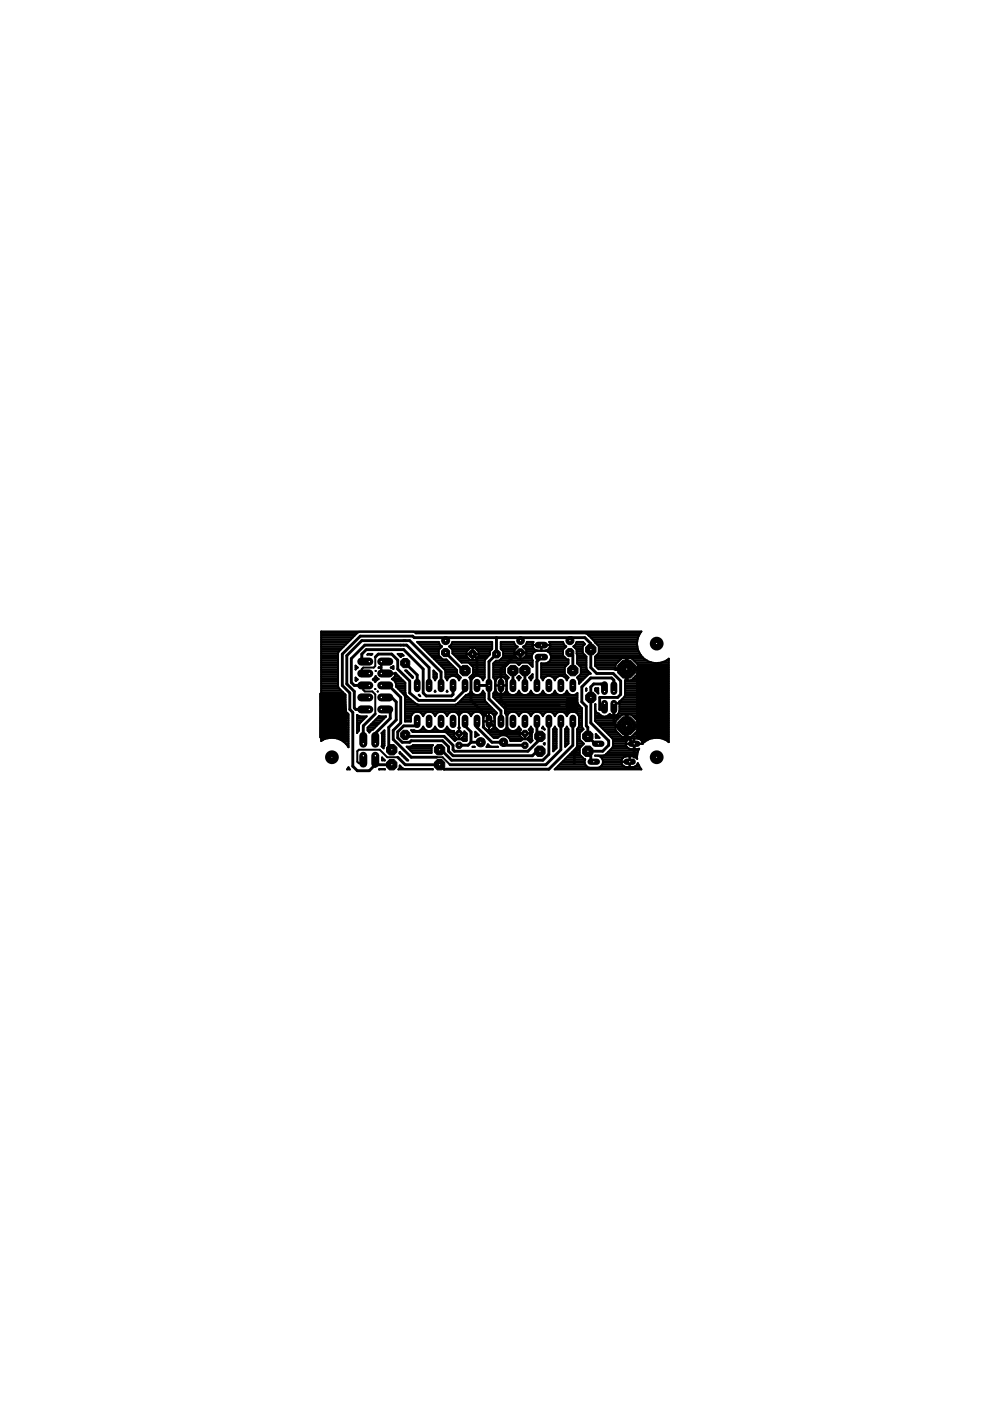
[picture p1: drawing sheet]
<svg xmlns="http://www.w3.org/2000/svg" width="210mm" height="297mm" viewBox="0 0 210 297" stroke-linecap="round" stroke-linejoin="round" font-family="sans-serif">
<g fill="none" stroke="#000" stroke-width=".61">
<path d="M79.6 139.3l.6-.6h2.9l1.2 1.3v1.9l2.6 2.5v2.5l1.9 1.6h7.6l2.2-2.2v-1M94.5 135.2v.6M94.5 138.4l3.8 3.8h.3M100.2 138.7l.9 .9v3.2l-1.2 1.3v4.4l3.8 3.8v.7l2.5 2.5h5.1M105.3 135.2v3.5l-1.6 1.6v7.9l2.5 2.5v2.3M110.3 138.4h-.6l-3.5 3.5v6.6l1 1M110.3 135.2v.6M114.8 139.3l-1 1v5M120.8 138.4l.7 .6v3.2M121.1 135.2l-.3 .3v.3M78.3 145.3h-3.2l-.6-.6v-5.1l2.8-2.8h8.9l4.8 4.7v3.8M78.3 140.3h-1l-.6-.7v-.9l1-1h7.9l4.1 4.2v5l.7 .7h5.3l.4-.4v-1.9"/>
<path d="M79.6 151.4l-2.6 2.5v3.8M80.8 150.4h1.3l.6 .6v1.3l-3.1 3.2v2.2M80.8 145.3h1.6l2.6 2.6v5.4l-1.6 1.6v1.9l3.8 3.7h5.4M80.8 147.9h2.3l.9 .9v3.8l-1.6 1.6v4.1l.7 .7M85.9 140.6l2.6 2.5v2.2M88.5 153v.6l-.4 .3h-2.5l-1.3 1.3v1.2l1 1h1.6l.3-.3h6.6l1.3 1.2v1l1 .9h16.8l.9-.9h.7M93.5 145.3v-2.8l-6.6-6.7h-10.2l-3.2 3.2v6l1.6 1.6v3.5l.3 .3h2.9M98.6 153v.9l1.3 1.3v2.2M99.9 157.4h2M99.9 157.4l-.7 .6h-1.9M101.1 145.3h2.6M101.1 153v1.2l3.2 3.2h2.4v.6h4.6"/>
<path d="M107.2 149.5h11.4M107.2 149.5v1.5l.3 .4v4.1M108.8 142.2v3.1M111.3 142.2v3.1M113.8 153v2.5l.7 .6v.7l-2.6 2.5h-15.5l-.3-.3v-1l-2-1.9h-7.9l-.3-.3M116.4 153v6.9l-1.3 1.3h-19.4l-2.2-2.2h-.3M118.9 153v6l-3.2 3.1h-20.3M121.5 153v5l-5.1 5.1h-22.3l-.9-1h-7.3l-1.6-1.6M122.7 158.6l-.9 1v2.2M125.3 159.3v2.2h.6M128.2 149.1l-.1 1-.3 .3h-.7v-2.5h3.9l.6-.7v-2.8l-1.6-1.6h-3.5l-1.2-1.3v-5l-1.3-1.3h-36.2l-.3-.3h-11.1l-3.8 3.8v6.6l1.6 1.6v3.5l.6 .6v11.5l1 .9h2.5l.9-.9h.4v-2.3M128.2 146.6v-.9l-.7-.7h-1.6l-.6 .6v7.7l3.8 3.8v.9l-1.3 1.3h-3.2"/>
<path d="M130.2 146.6v-2.4l-.5-.5h-4.4l-1.9 1.9v3.2l.9 1v4.1l.3 .3v1.9l1.6 1.6h.6M130.2 149.1v4.3l4.3 4.3v2.8M79.6 161.8l.3 .3h3.2"/>
</g>
<g fill="none" stroke="#000" stroke-width=".21">
<path d="M67.9 151.4h1.2M67.9 149.9h1.2M67.9 150.4h3.5M67.9 153.5h1.4M67.9 149.2l1.3 .1M67.9 148.7h1.2M67.9 147v9.4h5.6l-.3-9.2M67.9 147l5.3 .2M67.9 149.1h1.2M67.9 149.5h5.4M67.9 152.4h3.5v.1M67.9 153.4h1.4"/>
<path d="M67.9 153.7h5.5M67.9 152.8h5.5M67.9 154.7h1.2M67.9 155.1h1.2M67.9 154.9h1.2M67.9 155.3h1.3M67.9 155.4l5.6 .1M67.9 152.5l5.5 .1M67.9 150.6h5.4M67.9 148.3h5.4M67.9 154.3h3.5M67.9 154.1h.9"/>
<path d="M67.9 153.3l1.4 .1 .1 .1M67.9 153.5l3.5 .1M67.9 153.2h1M67.9 151.6h5.5M67.9 156.4h5.6M67.9 156.3h5.6M67.9 156.2h5.6M67.9 156.1h5.6M67.9 156h5.6M67.9 155.9h5.6M67.9 155.8h5.6M67.9 155.7h5.6"/>
<path d="M67.9 155.6h5.6M67.9 155.5h5.6M67.9 155.4h1.4M67.9 155.3l1.4 .1M67.9 155.2l1.3 .1M67.9 155.2h1.2M67.9 155h1.2M67.9 154.8h1.2M67.9 154.5h3.6M67.9 154.4h3.6M67.9 154.3l3.5 .1M67.9 154.2h.9"/>
<path d="M67.9 154h.9M67.9 153.9h1.9M67.9 153.6l3.6 .1M67.9 153.6h3.6M67.9 153.3h1.1M67.9 153.1h.9M67.9 152.9h3.5M67.9 152.7h5.5M67.9 152.6h5.5M67.9 152.5h3.5M67.9 152.4h3.5M67.9 152.3l3.3 .1"/>
<path d="M67.9 152.3h3.3M67.9 152.1h3.5M67.9 152h5.5M67.9 151.9h5.5M67.9 151.8h5.5M67.9 151.7h5.5M67.9 151.5l1.3 .1M67.9 151.5h1.2M67.9 151.3h1.2M67.9 151.2h1.2M67.9 151.1h1.2M67.9 151h1.2"/>
<path d="M67.9 150.9h1.2M67.9 150.6h3.5M67.9 150.5h3.5M67.9 150.4h1.3M67.9 150.3h1.2M67.9 150.2h1.4M67.9 150.1h1.4M67.9 150.1h1.3M67.9 150h1.3M67.9 149.8h1.2M67.9 149.6h5.4M67.9 149.4h1.4"/>
<path d="M67.9 149.3h1.3M67.9 149.2h1.2M67.9 149h1.2M67.9 148.9h1.2M67.9 148.8h1.2M67.9 148.6h1.2M67.9 148.5h5.4M67.9 148.4h5.4M67.9 148.2h3.5M67.9 148.1h3.5M67.9 148l3.6 .1M67.9 148h3.6"/>
<path d="M67.9 147.9l3.5 .1M67.9 147.9h3.5M67.9 147.8h3.5M67.9 147.7h3.5M67.9 147.6h3.5M67.9 147.5h5.3M67.9 147.4h5.3M67.9 147.3h5.3M67.9 147.2l5.3 .1M67.9 147.2h4.8M67.9 147.1l3.5 .1M67.9 147.1h2.6"/>
<path d="M67.9 147h1.4M67.9 147h.5M68.8 154.3h.1M68.8 153h-.9M68.8 154h-.9M68.8 153v.1l.2 .3M68.8 153.9v.4M68.9 153l.2 .2h.2l.1-.2M68.9 153h.4M69 154.3v-.2h.8v.2M69 154.3h-.1M69 154.2h.8"/>
<path d="M69 153.1h.3M69.1 149.2l.2 .2M69.2 154.6h-1.3M69.2 150.9h-1.3M69.2 150.3h-1.3M69.2 149.7l-1.3 .1M69.2 148.6h-1.3M69.2 150.2v.2M69.2 148.5l-.1 .7M69.2 149.7l-.1 .3 .2 .2h-1.4M69.2 154.6l-.1 .6 .3 .3M69.2 150.8l-1.3 .1"/>
<path d="M69.3 150.8h-1.4M69.3 149.7v.1M69.3 154.6h.1M69.3 149.4l.1 .1M69.3 151l.1-.1 .4 .1M69.3 149.1v-.4h.5v.4M69.3 149.8v.1M69.3 151v.4h.5v-.4M69.3 154.6v.6M69.3 149.1l.1 .1 .4-.1M69.3 149.1h.5M69.3 149.9l.3 .3h1.8"/>
<path d="M69.3 155.1h.2M69.3 154.9h.2M69.3 155.2h.2M69.3 155h.2M69.3 154.8h.2M69.3 151.3h.5M69.3 151.2h.5M69.3 151.1h.5M69.3 151h.5M69.3 150.7l-1.4 .1M69.3 149h.5M69.3 148.9h.5"/>
<path d="M69.3 148.8h.5M69.3 149.9h2.1M69.4 150.7l-.3 .2 .1 .7M69.4 151h.4M69.4 155.2h.1M69.4 150h2M69.4 149.2h.4M69.4 150.9h.3M69.4 155.5h.1M69.4 153h.1M69.4 150.1h2M69.5 153.5h1.9"/>
<path d="M69.5 153h1.9M69.5 154.8v.4M69.5 155.4h.3M69.5 150.1h1.9M69.5 153.4h1.9M69.5 153v.2h1.9M69.5 153.5h-.1M69.5 154.8h-.2M69.5 153.1h1.9M69.6 150.2h1.8M69.6 154.7h-.3M69.6 155.3h.2"/>
<path d="M69.6 155.3l-.2 .2M69.7 154.6l-.2 .2M69.7 154.6h.1M69.7 154.9l-.1 .4M69.7 155.1h.1M69.7 154.9h.1M69.7 155.2h.1M69.7 155h.1M69.7 154.6h-.4M69.8 150.7l.2 .2M69.8 154.6l.2 .2M69.8 149.4h1.6"/>
<path d="M69.8 153.8l-1.9 .1M69.8 154.9v.5M69.8 155.4l.1 .1M69.8 154.3h.1M69.8 154.6h1.6M69.8 150.7h3.5M69.9 153.8h-2M69.9 149.4h1.5M69.9 153.8h-.1M69.9 154.7h1.5M69.9 150.8h3.4M69.9 149.3h1.5"/>
<path d="M70 150.8h3.3M70 154.7h3.5M70 153.2v.1M70 149.3l-.2 .2M70 150.2v.1M70 153.8h.1M70 155.4h1.4M70 154.8h3.5M70 153.8h3.4M70 150.9h3.3M70 150.4h1.4M70 150.3h1.4"/>
<path d="M70 150.9v.5h3.4M70 155.4v.1M70 149.1h2M70 150.3v.1M70 153.8v.5M70 154.8v.6M70 149.2v.1M70 150.4h.1M70 155.3h1.4v.1M70 153.9h3.4M70 154.3h.1M70 154.1h1.4"/>
<path d="M70 153.3v.1M70 155.3h1.4M70 155.2l1.2 .1M70 155.2h1.2M70 155h1.4M70 154.9h3.5M70 154.2h1.4M70 153.3h1.4M70 153.2h1.4M70 151.3h3.4M70 151.2h3.4M70 151.2h3.3"/>
<path d="M70 151.1h3.3M70 151h3.3M70 149.1l2 .1M70 149l.2 .1M70 149h.2M70 148.9h.2M70 148.8l.2 .1M70 148.8h.1M70.2 148.5h.1M70.2 148.5l.1 .2M70.2 148.9l-.2-.2v.5M70.2 148.9l.1 .2"/>
<path d="M70.2 148.6h1.2M70.3 148.7h1.1M70.3 148.7l1.7 .1M70.3 148.7v.4M70.3 151.4h.1M70.4 149.1h1.5M70.4 151.6h3M70.4 151.4h3M70.4 151.4v.1M70.4 151.5l-.1 .1M70.4 151.5h3M70.4 149h1.5"/>
<path d="M70.4 148.8h1.6M71.2 152.3v.1M71.2 155.2v.1M71.2 152.3h.1M71.2 155.2h.1M71.2 155.1l-1.2 .1M71.2 152.2l-3.3 .1M71.2 155.1v.1M71.2 152.2v.1M71.4 152.5v.1M71.4 149.4v.1M71.4 147.6v.3l.2 .2h-3.7"/>
<path d="M71.4 148.1v.1M71.4 149.3v.1M71.4 149.9v.7M71.4 152.1v.1h-3.5M71.4 154.6h.1M71.4 155v.1h-1.4M71.4 148.7h.1M71.4 153h-3.5M71.4 154.6v.1M71.4 155.4v.1M71.4 150.6h.1M71.4 148.2v.1"/>
<path d="M71.4 154.6h-3.5M71.4 153.4h-1.9v.1M71.4 154h-1.4M71.4 152.8l-3.5 .1M71.4 149.9h-2.1M71.4 148.5v.2M71.4 152.8v.7l.2 .2M71.4 154v.3l.2 .2h-3.7M71.4 149.2v.1M71.4 154.5v.1M71.4 154.9v.1M71.4 152v.1"/>
<path d="M71.4 147.6h.1M71.4 148.1h.1M71.5 149.8l-2.2 .1M71.5 154v.2M71.5 154.9v.1M71.5 152v.1M71.5 147.6h.1M71.5 154h1.9M71.5 149.8h-2.2M71.5 150h.6M71.5 147.6v.2M71.5 150v.4h.6v-.4"/>
<path d="M71.5 152.1v.1h.5M71.5 153.4v-.4h.6v.4M71.5 153.4l.2 .1M71.5 150.2h.6M71.5 153.4h.6M71.5 154.2l.3 .3h1.7M71.5 155.4v.1M71.5 152.5v.1M71.5 147.8l.3 .3h1.4M71.5 154.1h1.9M71.5 153.3h.6M71.5 153.2h.6"/>
<path d="M71.5 155.4h2M71.5 155.3h2M71.5 154.2h1.9M71.5 153.1h.6M71.5 152.5h1.9M71.5 152.4l1.9 .1M71.5 150.4h.6M71.5 150.3h.6M71.5 150.1h.6M71.5 147.8h1.7M71.5 147.7h1.7M71.5 147.6h1.7"/>
<path d="M71.6 154.2h1.8M71.6 153.4h.5M71.6 149.7l-2.3 .1M71.6 147.8h1.6M71.6 149.7l-.2 .2M71.6 153.5h.4M71.6 150h.4M71.6 154.3h1.9M71.6 147.9h1.6M71.7 147.9h1.5M71.7 154.3h1.8M71.7 148h1.5"/>
<path d="M71.8 154.4h1.7M71.8 148h1.4M71.8 154.5h1.7M71.9 148.9h-1.5M71.9 148.7l.1 .1M72 149.2h-2M72 149.2l-2 .1M72 148.8l-.1 .1 .1 .3M72 155l-.5 .1M72 148.8l-1.6 .1M72 148.5l.3 .3M72 155.3h.1"/>
<path d="M72 152.4h.1M72 149.7l.3 .2M72 152.1h-.5M72.1 153.4l-.2 .1M72.1 155.3h1.4M72.1 155h-.6M72.1 149.7h1.2M72.1 149.4h1.2M72.1 148.6h1.2M72.1 152.4h1.3M72.1 152.1h-.6M72.1 152.3h.1"/>
<path d="M72.1 155.2v.1M72.1 153.7h1.3M72.1 149.8h1.2M72.1 154.9l-.2 .2h-.4v-.1M72.1 152l-.2 .2M72.1 155.2h1.4M72.1 149l.2 .1M72.1 153.6h1.3M72.1 152.3h1.3M72.1 149h1.2M72.2 155.2h1.3M72.2 149.8h1.1"/>
<path d="M72.2 149.3h1.1M72.2 149h1.1M72.2 148.7h1.1M72.2 152.3h1.2M72.2 149.9h1.1M72.2 152l.1 .1M72.2 149.3l-.2 .2M72.2 153.5l-.2 .2M72.2 154.5l.1 .1M72.2 154.9l.1 .1M72.2 148.1h.1M72.2 153.6h1.2"/>
<path d="M72.2 149.1h1.1M72.2 155.1h1.3M72.2 154.7h1.3M72.2 148.9h1.1M72.2 153.5h1.2M72.2 152.2h1.2M72.3 149.9v.5h1M72.3 150.2h1M72.3 148.1v.1M72.3 148.8v.1M72.3 149.1v.1M72.3 152.1h.1"/>
<path d="M72.3 154.6h.1M72.3 155v.1M72.3 148.9h.1M72.3 148.9l-.2 .1M72.3 149.2l-.1 .1M72.3 153.4h1.1M72.3 153.5h-.1M72.3 154.6l-.1 .1M72.3 155.1l-.3 .2M72.3 152.1l-.3 .3M72.3 148.2l-.1 .1M72.3 154.6h1.2"/>
<path d="M72.3 153.3l.2 .1M72.3 153.2h.1M72.3 155h1.2M72.3 153.3h.1M72.3 153.1h.1M72.3 152.1h1.1M72.3 150.4h1M72.3 150.3h1M72.3 150.1h1M72.3 150h1M72.3 149.9h1M72.3 149.2h1"/>
<path d="M72.3 149.1h1M72.3 148.8h1M72.3 148.2h1M72.3 148.1l1 .1M72.4 152.8l.2 .3M72.4 153.1l-.1-.1v.5M72.4 153.3l.1 .1M72.4 153.1v.2M72.4 152.8h1M72.5 152.9h.9M72.5 153h.9M72.6 150.4v.1"/>
<path d="M72.6 153h.8M72.6 150.6h.7M72.6 153.4h.8M72.6 153.3v.1M72.6 150.5v.1M72.6 153.1v.2M72.6 150.6h.1M72.6 153.2h.8M72.6 153.3h.8M72.6 153.1h.8M72.6 150.5h.7M73.2 147.6h-5.3"/>
<path d="M73.3 148.5h-5.4M73.3 149.7h-5.4M73.3 150.7h-5.4M73.4 152.4h-1.9v.1M73.4 152h-5.5M73.4 154h-3.4M73.4 153.8h-5.5M73.5 155.3h-2v.1M73.5 154.9l-3.5 .1M120.2 150.8h2.2M120.2 149.9h1M120.2 150.4h2.2"/>
<path d="M120.2 149.2h1M120.2 148.7h2.2M120.2 149.1h1M120.2 149.5h.5M120.2 148.5h2.2M120.2 150.2h2.2M120.2 149.7h1M120.2 150.6h2.2M120.2 148.3h2.2M120.2 150.7h2.2M120.2 148.2h2.2v2.8h-2.2zM120.2 151h2.2"/>
<path d="M120.2 150.9h2.2M120.2 150.5h2.2M120.2 150.3h2.2M120.2 150.1h2.2M120.2 150h1.1M120.2 149.8h1M120.2 149.6h1M120.2 149.6h1l.1 .5M120.2 149.5h.6M120.2 149.4h.5M120.2 149.3h1M120.2 149h1"/>
<path d="M120.2 148.9h1M120.2 148.8h2.2M120.2 148.6h2.2M120.2 148.4h2.2M120.7 149.5l.1 .1M120.7 149.4v.1M120.8 149.4h-.1M121.2 148.9v.5h-1M121.3 148.9h-1.1M121.3 148.9h-.1M121.4 148.9h.1M121.4 150h1"/>
<path d="M121.4 148.9h1M121.4 149.9h1M121.4 149.2h1M121.4 149.1h1M121.4 149.7h1M121.4 149.8h1M121.4 149.6h1M121.4 148.9v.5h1M121.4 149.3h1M121.4 149h1M121.9 149.4h.1M121.9 149.5h.5"/>
<path d="M121.9 149.4h.5M121.9 149.4v.1M121.9 149.5v.1M122.4 149.6h-1v.5M135.1 150.8l6.7 .1M135.1 151.4h2.6M135.1 149.9h2.9M135.1 150.4h2.9M135.1 153.5h2.6M135.1 149.2l2.1 .1M135.1 148.7h3.6M135.1 141.2h6.7v15.2h-6.7z"/>
<path d="M135.1 149.1h2.1M135.1 149.5h6.7M135.1 148.5h6.7M135.1 150.2h2.9M135.1 153.4h2.6M135.1 153.7h3.2M135.1 154.5h2.6v.7M135.1 154h6.7M135.1 154.7h2.6M135.1 155.1h2.6M135.1 154.9h2.6M135.1 155.3h2.8"/>
<path d="M135.1 155.4l6.7 .1M135.1 152.2h2.7M135.1 152h2.6M135.1 152.4h6.7M135.1 152.5h6.7M135.1 150.6h2.9M135.1 148.1h3.2M135.1 147.6h2.6M135.1 148.3h3.4M135.1 154.6h2.6M135.1 153.9h6.7M135.1 153.8h3.2"/>
<path d="M135.1 154.1h6.7M135.1 153.3h2.6M135.1 153.2h2.6M135.1 151.6h2.6M135.1 150.7h2.9M135.1 156.4h6.7M135.1 156.3h6.7M135.1 156.2h6.7M135.1 156.1h6.7M135.1 156h6.7M135.1 155.9h6.7M135.1 155.8h6.7"/>
<path d="M135.1 155.7h6.7M135.1 155.6h6.7M135.1 155.5h6.7M135.1 155.4h2.9M135.1 155.3l2.8 .1M135.1 155.2l2.7 .1M135.1 155.2h2.7M135.1 155h2.6M135.1 154.8h2.6M135.1 154.5h2.2M135.1 154.4h2.1M135.1 154.3h2.1"/>
<path d="M135.1 154.2h6.7M135.1 153.9h3.3M135.1 153.8h3.3M135.1 153.6l2.6 .1M135.1 153.6h2.6M135.1 153.1h2.6M135.1 152.7h6.7M135.1 152.6h6.7M135.1 152.3l2.9 .1M135.1 152.3h2.8M135.1 152.2l2.8 .1M135.1 152.1h2.7"/>
<path d="M135.1 152.1h2.6M135.1 151.9h2.6M135.1 151.8h2.6M135.1 151.7h2.6M135.1 151.5h2.6M135.1 151.3h2.6M135.1 151.2h6.7M135.1 151.1h6.7M135.1 151h6.7M135.1 150.9h6.7M135.1 150.8h2.9M135.1 150.5h2.9"/>
<path d="M135.1 150.3h2.9M135.1 150.1h2.9M135.1 150h2.9M135.1 149.8h2.9M135.1 149.7h2.9M135.1 149.6h6.7M135.1 149.4h6.7M135.1 149.3h6.7M135.1 149.2h2.1M135.1 149h2.1M135.1 148.9h2.1M135.1 148.8h3.6"/>
<path d="M135.1 148.6h6.7M135.1 148.4h6.7M135.1 148.3h6.7M135.1 148.2h3.4M135.1 148.1l3.3 .1M135.1 148l3.2 .1M135.1 148h2.7M135.1 147.9h2.6M135.1 147.8h2.6M135.1 147.7h2.6M135.1 147.5h2.6M135.1 147.4h2.6"/>
<path d="M135.1 147h6.7M135.1 145h2.7M135.1 144.9l2.7 .1M135.1 145.2h6.7M135.1 145.5h6.7M135.1 146.7l6.7 .1M135.1 143.2h2.7M135.1 143.6l6.7 .1M135.1 146.9h6.7M135.1 146.8h6.7M135.1 146.7h2.2M135.1 146.6h2.1"/>
<path d="M135.1 146.5h2.6M135.1 146.4h2.6M135.1 146.3h2.6M135.1 146.2h2.6M135.1 146.1h2.6M135.1 146h2.6M135.1 145.9h2.6M135.1 145.4h6.7M135.1 145.3h6.7M135.1 145.1h2.8M135.1 144.9h2.6M135.1 144.8h2.6"/>
<path d="M135.1 144.7h2.6M135.1 144.6h2.6M135.1 144.5h2.6M135.1 144.4h2.6M135.1 144h6.7M135.1 143.9h6.7M135.1 143.8h6.7M135.1 143.7h6.7M135.1 143.6h2.6M135.1 143.5h2.6M135.1 143.4h2.9M135.1 143.3h2.8"/>
<path d="M135.1 143.1h2.6M135.1 143h2.6M135.1 142.9h2.6M135.1 142.8h2.6M135.1 142.7h6.7M135.1 142.6h6.7M135.1 142.5h6.7M135.1 142.4h6.7M135.1 142.3h6.7M135.1 142.2h6.7M135.1 142.1h6.7M135.1 142h6.7"/>
<path d="M135.1 141.9h6.7M135.1 141.8h6.7M135.1 141.7h6.7M135.1 141.6h6.7M135.1 141.5h6.7M135.1 141.4h6.7M135.1 141.3h6.7M135.1 141.2h6.7M137.2 146.7h.1M137.2 154.4l.1 .1M137.2 146.6v.1M137.2 148.9v.4"/>
<path d="M137.2 154.3v.1M137.2 149.3h.1M137.3 148.9h-2.2M137.3 146.5l-.1 .1M137.3 154.3h-.1M137.3 148.9h-.1M137.4 149.3h1.3M137.4 149.1h1.3M137.4 149.2h1.3M137.7 145.9v.6l-2.6 .1M137.7 144.9l.3 .3M137.7 142.8v.3"/>
<path d="M137.7 143.5v.1M137.7 144.3v.6M137.7 147.4l.1 .6M137.7 151.3v.8l.3 .3M137.7 153.1v.5M137.7 155.2l.3 .3M137.7 153.6l.1 .1M137.7 143.1l.4 .4h-3M137.7 143.6l.1 .1M137.7 153.1h-2.6M137.7 151.3h-2.6M137.7 147.4h-2.6"/>
<path d="M137.7 145.9h-2.6M137.7 144.3h-2.6M137.8 153h-2.7M137.8 147.3l-2.7 .1M137.8 151.2l-.1 .1M137.8 142.7l-.1 .1M137.8 143.5h-.1M137.8 144.3h-2.7M137.8 145.8h-2.7M137.8 147.3h-2.7M137.8 144.2l-2.7 .1M137.9 151.2v.1"/>
<path d="M137.9 142.7v.1M137.9 152.9h-2.8M137.9 148h.3M137.9 147.2l-2.8 .1M137.9 144.2h-2.8M137.9 153.7h.3M137.9 151.3h.6M137.9 145.7h-2.8M137.9 153.5h.3M137.9 153.4h.3M137.9 155.1v-.6h.8v.6l-.2 .2M137.9 154.7h.8"/>
<path d="M137.9 155.1h.8M137.9 154.9h.8M137.9 152h.3M137.9 147.6h.3M137.9 154.6h.8M137.9 153.3h.3M137.9 153.2h.3M137.9 151.6h.3M137.9 155h.8M137.9 154.8h.8M137.9 153.6h.3M137.9 153.1h.3"/>
<path d="M137.9 151.9h.3M137.9 151.8h.3M137.9 151.7h.3M137.9 151.5h.3M137.9 147.9h.3M137.9 147.8h.3M137.9 147.7h.3M137.9 147.5h.3M137.9 142.8v.2M137.9 144.4v.4M137.9 147.5v.5M137.9 151.3v.7"/>
<path d="M137.9 153.1v.5M137.9 155.1l.2 .2M137.9 144.8l.2 .2h.4l.2-.2M137.9 153.6v.1M137.9 152l.2 .1 .1-.1M137.9 143l.4 .5h3.5M137.9 146.5h.8M137.9 146.4h.8M137.9 146.3h.8M137.9 146.2h.8M137.9 146.1h.8M137.9 146h.8"/>
<path d="M137.9 145.9h.8M137.9 144.7h.8M137.9 144.6h.8M137.9 144.5h.8M137.9 144.4h.8M137.9 143h3.9M137.9 142.9h3.9M137.9 142.8h3.9M137.9 152.8l-2.8 .1M137.9 147.2h-2.8M137.9 145.6l-2.8 .1M137.9 144.8h.8"/>
<path d="M137.9 144.1h-2.8M138 155.1h.6M138 153.1h.2M138 152.1h.2M138 150.8v.1M138 149.7v1.1M138 144.4h.6M138 152.8h-2.9M138 147.4h.2M138 147.1l-2.9 .1M138 145.9h.6M138 144.1h-2.9"/>
<path d="M138 143.1h3.8M138 152.1h.1M138 145.6h-2.9M138 144.9h.6M138 153h.2M138 155.2h.6M138 144l-.3 .3M138 152.8l-.3 .3M138 149.7h.1M138 147.1l-.3 .3M138 145.6l-.3 .3M138 143.2h3.8"/>
<path d="M138 145.8h.6M138 144.3h.6M138.1 153h.1v.6M138.1 155.2h.4M138.1 144.3h.4M138.1 147.3l.1 .7 .3 .3M138.1 145.8h.4l.2 .1v.6h-.8v-.6M138.1 143.2h3.7M138.1 145.8l-.2 .1M138.1 144.2l-.2 .2M138.1 153l-.2 .1M138.1 149.7h.1"/>
<path d="M138.1 147.3l-.2 .2M138.1 143.3h3.7M138.2 149.9h3.6M138.2 150.4h3.6M138.2 150.2h3.6M138.2 150.6h3.6M138.2 150.7h3.6M138.2 152.4h.5M138.2 150.8h3.6M138.2 150.5h3.6M138.2 150.3h3.6M138.2 150.1h3.6"/>
<path d="M138.2 150h3.6M138.2 149.8h3.6M138.2 149.7h3.6M138.2 149.7v1.1M138.2 150.8l-.1 .1M138.2 153.6l.3 .3M138.2 143.3h3.6M138.2 152.3h.5M138.2 143.4h3.6M138.3 152.3h.4M138.3 151.5h-.4M138.3 151.5l-.1 .5"/>
<path d="M138.3 151.4h-.4M138.3 143.4h3.5M138.3 152.2h.4M138.3 152.1h.4M138.3 152.1l-.2 .3M138.4 151.4h-.5M138.4 153.5h.3M138.4 153h.3M138.4 153.4h.3M138.4 153.5v-.5h.3v.5M138.4 152h.3M138.4 147.6h.3"/>
<path d="M138.4 153.3h.3M138.4 153.2h.3M138.4 151.6h.3M138.4 153.1h.3M138.4 152.1h.3M138.4 151.9h.3M138.4 151.8h.3M138.4 151.7h.3M138.4 151.3h-.5M138.4 147.9h.3M138.4 147.8h.3M138.4 147.7h.3"/>
<path d="M138.4 147.5h.3M138.4 147.4h.3M138.4 147.3h.3M138.4 147.9v-.6h.3v.6M138.4 151.6v.5M138.4 147.9l.2 .1M138.4 153.5l.2 .2M138.4 151.6l.2-.1 .1 .1M138.4 152.1h.1M138.4 152.1h-.1M138.4 153.6h.3M138.5 151.6h.1"/>
<path d="M138.5 148h.1M138.5 153.6h.1M138.5 151.5h.1M138.5 144.2l.2 .2M138.5 151.2l-.2 .3M138.5 153.7h.1M138.6 144l.1 .1M138.6 151.2l.3 .3v.8M138.6 145.6l.3 .3M138.6 148.3h3.2M138.6 151.3h3.2M138.6 145.6h3.2"/>
<path d="M138.6 155.4h3.2M138.6 144.1h3.2M138.7 153.9h3.1M138.7 148.2h3.1M138.7 144.1h3.1M138.7 145.6h3.1M138.7 151.3h.1M138.7 144.1l.2 .2M138.7 155.4l-.1 .1M138.7 153.9h-.1M138.7 148.2l-.1 .1M138.7 155.4h3.1"/>
<path d="M138.7 151.3h3.1M138.7 153.5l-.3 .1M138.7 153.8h3.1M138.7 149.3v-.2h-1.3v.2M138.7 148.7v.1h-3.6M138.7 144.4v.4M138.7 151.6v.7M138.7 147.9l-.1 .1M138.7 153.5l-.1 .2M138.7 152.3v.1M138.7 149.3h.1M138.7 145.1h3.1"/>
<path d="M138.7 144.8h-.8M138.7 151.4h3.1M138.7 145.7h3.1M138.7 155.3h3.1M138.7 148.6v.1M138.7 144.2h3.1M138.8 148.1h3M138.8 153.8h3M138.8 145h3M138.8 155.3h3M138.8 151.4h3M138.8 145.8h3"/>
<path d="M138.8 144.2h3M138.8 153.7h3M138.8 151.5h3M138.8 154.3h.1M138.8 152.8h.1M138.8 148.6l.1 .1M138.8 147.1l.1 .1M138.8 143.5h.1M138.9 155.2h2.9M138.9 147.1h2.9M138.9 146.7h2.9M138.9 144.3h2.9"/>
<path d="M138.9 149.3h2.9M138.9 152.8h2.9M138.9 154.3h2.9M138.9 153.7h2.9M138.9 148h2.9M138.9 144.9h2.9M138.9 153.5h2.9M138.9 153h2.9M138.9 148.7h2.9M138.9 149.1h2.9M138.9 153.4h2.9M138.9 154.5h2.9"/>
<path d="M138.9 154.7h2.9M138.9 155.1h2.9M138.9 154.9h2.9M138.9 152.2h2.9M138.9 152h2.9M138.9 147.6h2.9M138.9 154.6h2.9M138.9 153.3h2.9M138.9 153.2h2.9M138.9 151.6h2.9M138.9 155h2.9M138.9 154.8h2.9"/>
<path d="M138.9 154.4h2.9M138.9 153.6h2.9M138.9 153.1h2.9M138.9 152.9h2.9M138.9 152.3h2.9M138.9 152.1h2.9M138.9 151.9h2.9M138.9 151.8h2.9M138.9 151.7h2.9M138.9 151.5h2.9M138.9 149.2h2.9M138.9 149h2.9"/>
<path d="M138.9 148.9h2.9M138.9 148.8h2.9M138.9 147.9h2.9M138.9 147.8h2.9M138.9 147.7h2.9M138.9 147.5h2.9M138.9 147.4h2.9M138.9 147.3h2.9M138.9 147.2h2.9M138.9 146.5h2.9M138.9 144.9l-.3 .3M138.9 143.5v.1"/>
<path d="M138.9 144.3v.6M138.9 145.9v.8M138.9 147.2v.8M138.9 148.7v.6M138.9 152.8v.8M138.9 154.3v.9M138.9 155.2l-.2 .2M138.9 153.6l-.2 .3M138.9 152.3l-.1 .1M138.9 149.3h-.1M138.9 148l-.2 .2M138.9 146.7h-.1"/>
<path d="M138.9 143.6l-.1 .1M138.9 146.6h2.9M138.9 146.4h2.9M138.9 146.3h2.9M138.9 146.2h2.9M138.9 146.1h2.9M138.9 146h2.9M138.9 145.9h2.9M138.9 144.8h2.9M138.9 144.7h2.9M138.9 144.6h2.9M138.9 144.5h2.9"/>
<path d="M138.9 144.4h2.9M138.9 143.6h2.9M138.9 143.5h2.9M141.8 149.7h-6.7M141.8 154.3h-6.7M141.8 152.7l-6.7 .1M141.8 151.2h-6.7M141.8 148.6l-6.7 .1M141.8 147.1h-6.7M141.8 145.1l-3.1 .1M141.8 144h-6.7M141.8 142.7l-6.7 .1"/>
</g>
<g fill="none" stroke="#000" stroke-width=".42">
<path d="M68.1 137.4h4.4M68.1 139.7h3.6M68.1 139.3h3.6M68.1 138.9h3.6M68.1 138.6h3.6M68.1 138.2h3.7M68.1 137.8h4.1M68.1 137.1h4.8M68.1 136.7h5.2M68.1 136.3h5.6M68.1 135.9h5.9M68.1 135.6h6.3"/>
<path d="M68.1 135.2h6.7M68.1 134.8h7.1M68.1 134.4h7.4M68.1 134h7.9M78 138.6h1l-.2 .3-.9-.1zM79.6 139.3v1.9l-.4 .3h-2.2l-.3 .4v.9h1.6M84.3 138.6h.9l.4 .4h-.3l-.3 .3zM84.6 138.9h.9M85 139.3h.1M87.9 134h47.9M88.6 136.3h4.5M89 136.7h4.3"/>
<path d="M89.4 137.1h4.3M89.7 137.4h3.7M90.1 137.8h2.9M90.5 138.2h2.5M90.9 138.6h2.1M91.2 138.9h1.8M91.6 139.3h1.8M92 139.7h1.7M93 136.1h-4.6l5.9 5.9 .1 .3v1.4l.4 .6a1.31 1.31 0 0 1 1.3-1 1.31 1.31 0 0 1 1.2 1l.4-.6-.8-.8v-.8l-2.3-2.3h-.7l-.9-.8v-1.2l.7-.7M93 136.1h.1M93 136.1l.2 .6 .5 .4M95.3 137.1h9.1"/>
<path d="M95.6 137.4h8.8M95.7 136.7h8.7M95.7 136.7l-.4 .4M95.8 136.3h8.6M95.9 136.1h8.5v1.5l-.5 .5v.7l-1 .9-.1 .4v3.6l-.4 .6a1.31 1.31 0 0 0-1.3-1 1.31 1.31 0 0 0-1.2 1l-.4-.6 .8-.8v-1.4l-1-1h-1.4l-2-2v-.7l-.6-.7M95.9 136.1h.1M95.9 136.1l-.2 .6M95.9 138.2h3M95.9 137.8h3.4M95.9 138.6h3M96.3 138.9h2.6M96.7 139.3h2.3"/>
<path d="M97.1 139.7h2.3M98.9 138.7h2.6M99.7 137.4l-.8 .8v1l.8 .7h1l.8-.7v-1l-.8-.8M100.2 137.4v2.5M100.2 139.7h.1M100.2 139.3h.1M100.2 138.9h.1M100.2 138.6h.1M100.2 138.2h.1M100.2 137.8h.1M101 139.7h2M101.1 137.8h3.1"/>
<path d="M101.3 139.3h2.1M101.5 138.9h2.2M101.5 138.6h2.4M101.5 138.2h2.4M103.2 139.5h.1M106.2 137.4h3.3M106.2 137.1h3.4M106.2 136.7h3M106.2 136.3h2.8M106.3 139.7h6.5M106.4 137.8h2.7M106.6 139.3h2.9"/>
<path d="M106.7 138.9h2.4M106.7 138.6h2.4M106.7 138.2h2.4M108.9 136.1h-2.7v1.5l.5 .5v1.2l-.8 .8h-.7l-.6 .6v3l.4 .7v1.9l-.2 .5M108.9 136.1l.3 .5 .6 .5-.7 .7v1.1l.7 .7h1.1l.7-.7v-1.1l-.7-.7 .6-.5 .2-.5M108.9 136.1h.1M109.1 138.4h2.5M110.3 138.4v1.2M110.3 139.3h.1M110.3 138.9h.1M110.3 138.6h.1M111.1 137.1h1.8"/>
<path d="M111.2 137.4h1.9M111.2 139.3h1.6M111.5 136.7h1.4M111.5 138.9h1.3M111.5 137.8h2M111.6 138.6h1.4M111.6 138.2h1.8M111.7 136.3h1.3M111.7 136.1h1.4l-.2 .4v.6M111.7 136.1h.1M112.9 136.8h3.8M112.9 137.1a1.17 1.17 0 0 0 1.1 .8h1.6a1.18 1.18 0 0 0 1-.8"/>
<path d="M112.9 138.6a1.57 1.57 0 0 0 0 1.5v1.3l-.9-.9h-1.4l-.6 .5-.5-.5h-1.4l-1 1v1.4l.7 .8-.4 .7v1.9l.2 .5M112.9 138.6l.9-.6h2a1.35 1.35 0 0 1 .8 2.1M114.8 137.4h.1M114.8 136.8v1.1M114.8 137.8h.1M114.8 137.1h.1M116.1 137.8h3.3M116.2 138.2h3.2M116.5 137.4h3.2M116.6 136.3h2.8M116.6 138.6h2.8M116.6 137.1h3.4"/>
<path d="M116.6 136.7h3M116.8 138.9h2.6M116.8 139.7h3.3M116.8 139.3h2.9M119.4 136.1h-3l.3 .6-.1 .4M119.4 136.1h.1M119.4 136.1l.6 1M120 137.1l-.6 .7v1.2l.8 .8h.3v.9l-.8 .8v1.4l.8 .8-.3 .6a1.31 1.31 0 0 0-1.3-1 1.31 1.31 0 0 0-1.3 1 1.31 1.31 0 0 0-1.2-1 1.31 1.31 0 0 0-1.3 1l-.4-.6v-3a1.8 1.8 0 0 0 1.9-.6M121.6 137.1l.7 .7v.8M121.6 137.1h1.9M121.9 137.4h1.6M122 136.7h1.9"/>
<path d="M122.2 136.3h1.6M122.3 136.1h1.3l.4 .4-.5 .5v1.4l.8 .8v2.5l1 1.1-.6 .2-1.9 1.9v-.5l-.5-.7 .8-.8v-1.4l-.7-.8-.1-2.1M122.3 136.1h.1M122.3 136.1l-.3 .6-.4 .4M122.3 138.6h1.4M122.3 138.2h1.2M122.3 137.8h1.2M122.4 139.7h1.9M122.4 139.3h1.9M122.4 138.9h1.6M124.5 134.4l-.3-.1h-36l-.5-.3h-11.5l-.3 .1-4.1 4.1-.1 .3v7l.1 .4 1.5 1.4-.2 3.6M124.5 134.4l.3 .3"/>
<path d="M124.5 134.4h11.1M124.8 134.7l2.2 2.3v1.4l-.8 .8v2M124.8 134.7h.1M124.9 134.8h10.5M125.3 135.2h10M125.6 135.6h9.6M126 135.9h9.1M126.2 139.7h5.5M126.2 139.3h10M126.2 136.3h8.9M126.5 138.9h9.4M126.6 136.7h8.5"/>
<path d="M126.8 138.6h8.9M127 137.4h8.2M127 138.2h8.5M127 137.8h8.3M127 137.1h8.1M132.7 139.7h.4M134 139.7h2.6M135.2 137.7l.6 1.1M135.2 135.2v.1M135.2 137.7h.1M135.2 135.2l-.2 1.3 .2 1.2M135.8 134.1h.1"/>
<path d="M135.8 138.8h.1M135.8 138.8l.8 .9M135.8 134.1l-.6 1.1M135.8 134.1l.2-.2h-67.9v23.2l.7-.4M136.6 139.7l1.1 .6M136.6 139.7h.1M141.8 139.7v17.7l-.5-.4M141.8 139.7l-.5 .4M141.8 139.7h.1M68.1 155h.4M68.1 150.9h.4M68.1 156.5h1.5"/>
<path d="M68.1 140h3.6M68.1 141.9h3.6M68.1 148.3h.5M68.1 155.8h.7M68.1 156.1h5.8M68.1 152.4h2.5M68.1 156.9h.4M68.1 155.4h.4M68.1 154.6h.2M68.1 154.3h.1M68.1 153.9h.1M68.1 153.5h.2"/>
<path d="M68.1 153.1h.1M68.1 152.8h.1M68.1 152h.6M68.1 151.6h.4M68.1 151.3h.4M68.1 150.5h.4M68.1 150.1h.4M68.1 149.8h.4M68.1 149.4h.5M68.1 149h.4M68.1 148.7h.4M68.1 147.9h2.6"/>
<path d="M68.1 147.5h2.6M68.1 147.2h2.9M68.1 146.8h4.6M68.1 146.4h4.2M68.1 146h3.9M68.1 145.6h3.6M68.1 145.3h3.6M68.1 144.9h3.6M68.1 144.5h3.6M68.1 144.2h3.6M68.1 143.8h3.6M68.1 143.4h3.6"/>
<path d="M68.1 143h3.6M68.1 142.7h3.6M68.1 142.3h3.6M68.1 141.5h3.6M68.1 141.2h3.6M68.1 140.8h3.6M68.1 140.4h3.6M68.3 154.6l.2 .2v.5M68.5 155.3l.8 .8M68.5 151.6l.1 .3 .5 .3 1.5-.1 .1 .7M68.5 150.1h.1M68.5 150.1v1.5"/>
<path d="M68.7 152.4a.82 .82 0 0 0-.4 1.2v1M68.8 156.7h.1M69 152.4h.3M69.6 156.1h.2M69.6 152.4l.3 .1a.71 .71 0 0 1 .8 .6M70 156.4h.1M70 156.4l-1.2 .3M70 156.4l1.3 .1M70.4 149.8h.4M70.4 149.7v.1a.66 .66 0 0 1 .2 .8l.3 .5 .1 .5 .3-.2 .5 .1a.71 .71 0 0 1 .8 .1 .71 .71 0 0 1 .2 .8M70.4 149.7h.1M70.4 149.7l.4-.2v1.4"/>
<path d="M70.4 152.8h.3M70.5 155.8h.4M70.5 155.8l.2-.3 .2 .3M70.5 155.8l-.4 .3M70.6 154.6h.1M70.6 153.5h.1M70.6 150.5h.1M70.6 150.1h.1M70.7 153.1v1.8l.1-.5M70.7 154.3h.1M70.7 153.9h.1M70.7 153.1h.1"/>
<path d="M70.7 150.9h.1M70.7 148.2h.1M70.7 147.5v.5M70.7 152.8v1.6M70.7 147.5a.73 .73 0 0 1 .7-.6 .73 .73 0 0 1 .8 .6 .76 .76 0 0 1 .6 1.1v1M70.7 154.4h.1M70.7 148h.1M70.8 148l-.1 .3-.4-.4h-1.2l-.5 .3-.1 1.9M70.8 150.9l.5 .3h1.4l.4-.3M70.9 155.8l.4 .3M71 151.3h2.7M71.3 156.5h2.6"/>
<path d="M71.3 156.5l1.1 .5M72 147.2h1.1M72.2 156.9h1.7M72.4 155.8l-.8 .3M72.4 155.8h.1M72.4 157h.1M72.4 157l1 .7M72.4 147.5h.9M72.6 155.6h.1M72.6 155.6l-.2 .2M72.7 151.6h1.2M72.8 149.6l.3 .5"/>
<path d="M72.8 149.6h.1M72.8 155.4h1.1M72.8 154.3h1.1M72.8 152.4l.1 .1M72.8 152.4h1.1M72.8 157.2h1.1M72.8 147.9h.5M72.8 149.8h.5M72.8 149.4h.5M72.9 148.7h.4M72.9 155h1M72.9 148.3h.4"/>
<path d="M72.9 154.6h1M72.9 152h1M72.9 149h.4M72.9 153.9h1M72.9 152.5h.1M72.9 152.5l.2 .2M73.1 150.9h.3M73.1 152.7a.87 .87 0 0 1-.5 1.3 1.38 1.38 0 0 1 0 1.6M73.1 150.1l.1 .3M73.1 152.7h.1M73.1 150.1h.2M73.2 152.8h.7"/>
<path d="M73.2 153.5h.7M73.2 153.1h.7M73.2 150.5h.1M73.3 150.6l.1 .3M73.3 157.6h.6M73.4 150.9l.5 .5v7l-.5-.7M73.4 157.7v.1M73.6 158h.3M73.9 158.4h.1M73.9 155.8h-1.5M75.4 141.1v.8l.4-.4M75.4 141.1l.4 .4"/>
<path d="M75.4 143.7l.4 .4-.3 .3zM75.4 141.9h.1M75.4 144.2h.3M75.4 143.8h.1M75.4 141.5h.4M75.4 141.2h.1M75.7 151.6l.6 .3h1.5l-1.6 1.5-.1 1.5-.4 .5zM75.7 155h.3M75.7 152.4h1.5M75.7 155.4h.1M75.7 154.6h.4M75.7 154.3h.4"/>
<path d="M75.7 153.9h.4M75.7 153.5h.5M75.7 153.1h.8M75.7 152.8h1.2M75.7 152h1.9M75.7 151.6h.1M77 145.3v1l.3 .3h1.6l.7 .6v4.2M77.9 154.6h1.2M78 154.3h1.5M78 155h.5M78.3 153.9h1.6M78.7 153.5h1.5"/>
<path d="M79.1 153.1h1.5M79.2 144.2h.7M79.4 143.8h.6M79.5 152.8h1.5M79.5 144.5h.1M79.6 146.1h.1M79.6 143.4h.1M79.7 142.2v.1M79.7 143.3l.6 .7-.7 .6-.6-.5zM79.8 152.4h1.6M80.1 146.6h.1M80.2 152h1.5"/>
<path d="M80.3 141.5h.2M80.3 141.5h.2l-.2 .1zM80.4 151.8l1.4 .1-3.5 3.4-.4-.4v-.6zM80.8 142.8h3v-.2l2.1 2.2 .1 2.4M80.8 140.3l.1 2.5h2.9l-.1 .7-.3 .3M80.8 141.9h.1M80.8 140.3h.1M80.8 142.7h.1M80.8 142.3h.1M80.8 141.5h.1M80.8 141.2h.1M80.8 140.8h.1"/>
<path d="M80.8 140.4h.1M80.9 155.4l.6-.6v3.3l-.2 .2v.4l-.4-.5 .1-2.5zM81 155.4h.5M81 158h.5M81 156.5h.5M81 155.8h.5M81 156.1h.5M81 157.6h.5M81 157.2h.5M81 156.9h.5M81.1 158.4h.2M81.3 155h.2"/>
<path d="M82.8 141.5l.6-.3v.6zM82.9 141.5h.5M83.4 143.8l-.3 .2a1.45 1.45 0 0 1 .9 1.6l1.7 1.8 .2 .3v5.3h1.2v-1l.2-.5 .4-.4 .5-.2M83.4 143.8h1.6M83.4 144.2h1.9M83.7 143.4h.9M83.8 144.5h1.9M83.8 143h.4M83.8 142.7h.1M83.9 144.9h2M84 145.3h1.9M84 145.6h1.9"/>
<path d="M84.4 146h1.5M84.8 159.4l1.8 1.8h-.3l-1.6-1.5zM84.8 159.5h.1M84.8 146.4h1.1M84.9 159.9h.3M85.2 146.8h.7M85.5 147.2h.5M85.8 147.5h.3M85.9 150.9h19.2M85.9 148.3h1.2M85.9 152.4h1.2M85.9 152.8h1.2"/>
<path d="M85.9 152h1.2M85.9 151.6h1.4M85.9 151.3h1.6M85.9 150.5h18.8M85.9 150.1h18.4M85.9 149.8h18.1M85.9 149.4h2.6M85.9 149h2M85.9 148.7h1.6M85.9 147.9h.7M85.9 142.2h.3l1.3 1.3v.2zM86 147.2l.1 .2"/>
<path d="M86 142.3h.3M86.1 147.4v.1M86.1 147.5h.1M86.1 147.5l2.1 1.8 .5 .1h7.9l.6-.4M86.2 158.3h.8l.5-.3h4.3l-.3 .3v1.3h-4zM86.3 158.4h5.2M86.4 142.7h.3M86.7 158.7h4.8M86.8 143h.3M87 159.1h4.5M87.2 143.4h.2M87.3 155h9l-.1 .9 .7 .7h.9l.6-.7v-.9l.6 .5v1.5l-.8 .1-.3-.3h-1.1l-.4 .3-1.5-1.5"/>
<path d="M87.4 159.5h4.1M88.2 155l-1.1-.2 .4 .4h6.8l.6 .4M88.7 155l.5-.2 .5-.7 .5 .7 .5 .2M88.7 150.9l.5 .2 .5 .7 .5-.7 .5-.2M88.8 147.3l.3 .3zM89 147.5h.1M89.1 147.6h.1M89.3 154.6h.8M89.3 151.3h.8M89.6 154.3h.2M89.6 151.6h.2M91.2 155l.5-.2 .5-.7 .6 .7 .5 .2"/>
<path d="M91.2 150.9l.5 .2 .5 .7 .6-.7 .5-.2M91.9 154.6h.7M91.9 151.3h.7M91.9 142.2l.7 .7v.8l-.4 .6-.3-.6zM91.9 143.4h.7M91.9 143h.7M91.9 142.7h.5M91.9 142.3h.1M92 143.8h.5M92.2 154.3h.2M92.2 151.6h.2M92.2 144.2h.1"/>
<path d="M92.2 146.4l.2 .2h-.2zM92.4 140h2.5M92.8 140.4h2.4M93.1 140.8h2.5M93.5 141.2h2.5M93.8 155l.5-.2 .5-.7 .5 .7 .5 .2M93.8 150.9l.5 .2 .5 .7 .5-.7 .5-.2M93.9 141.5h2.5M94.3 141.9h2.4M94.4 154.6h.8M94.4 151.3h.8M94.4 142.3h2.5"/>
<path d="M94.4 143.4h1.1M94.4 143h2.7M94.4 142.7h2.5M94.6 143.8h.4M94.7 154.3h.2M94.7 151.6h.2M94.7 155.4h1.5M94.8 144.2h.1M94.8 146.4l.1 .2h-.2zM94.9 155.6h.1M95.1 155.8h1.1M95.5 156.1h.9"/>
<path d="M95.8 156.5h1M96.2 156.9h.5M96.2 155.5h2.2M96.3 150.9l.5 .2 .5 .7 .6-.7 .4-.2M96.6 143.4h.8M96.6 149.4h7M97 151.3h.7M97.1 143.8h.5M97.2 149v.1M97.2 149h6M97.2 154.3h.2M97.2 151.6h.2"/>
<path d="M97.3 144.2h.1M97.3 150.7v5.9M97.3 155h.1M97.3 156.5h.1M97.3 155.8h.1M97.3 156.1h.1M97.3 154.1l.2 .3h-.3zM97.3 155.4h.1M97.3 154.6h.1M97.5 140h5.3M97.5 148.7h5.4M97.8 140.4h5"/>
<path d="M97.9 156.5h1.1M97.9 148.3h4.9M98 156.9h1M98.3 156.1h.7M98.3 147.9h4.5M98.4 155.8h.6M98.4 155.4h.4M98.7 147.5h4.1M98.9 150.9l.5 .2 .5 .7 .5-.7 .5-.2M99.4 147.2h1M99.5 151.3h.7M99.6 143.8h.5"/>
<path d="M99.6 140.8h3.2M99.7 146.8l-.3 .4-.6 .2-1.6 1.6M99.7 146.8l.2-.4 .1 .4M99.7 146.8h.3M99.8 143.4h.8M99.8 151.6h.1M99.8 144.2h.1M100 146.8a1.35 1.35 0 0 0 2.3 0M100 141.2h2.8M100.1 143h2.7M100.2 158.3l.5 .1zM100.3 141.9h2.5"/>
<path d="M100.3 142.7h2.5M100.3 142.3h2.5M100.3 141.5h2.5M100.8 155.8h.6M100.8 156.1h.1M100.8 155.2l.7 .7-.7 .4zM100.8 155.4h.2M101.4 150.9l.5 .2 .6 .9-.1 2.2 2.3 2.3h.8l.4-.4M101.6 143.4h1.2M101.9 147.2h.9M102 151.3h1M102.2 143.8h.5"/>
<path d="M102.3 146.8l.1-.4 .2 .4M102.3 146.8h.3M102.3 151.6h.4M102.4 144.2h.1M102.5 152.4h.1M102.5 154.3h.2M102.5 153.9h.1M102.5 153.5h.1M102.5 153.1h.1M102.5 152.8h.1M102.5 152h.1M102.5 153h2.3"/>
<path d="M102.6 146.8l.2 .2v1.4l.1 .3 2.4 2.4v.2M102.7 154.3l-.2-.5v-1.7a1.17 1.17 0 0 1 1.2-1 1.17 1.17 0 0 1 1.1 1v1.7l-.1 .5M102.7 154.3l.4 .3M102.8 154.6h.2M103.2 155h7M103.4 158h.2M103.4 157.8l.7 .5 1.5 .1h-2.5zM103.6 155.4h6.6M103.7 151.1v3.7M103.7 152.4h.1M103.7 154.6h.1M103.7 154.3h.1"/>
<path d="M103.7 153.9h.1M103.7 153.5h.1M103.7 153.1h.1M103.7 152.8h.1M103.7 152h.1M103.7 151.6h.1M103.7 151.3h.1M104 155.8h6.2M104.3 154.6h1M104.3 151.3h1M104.4 156.1h1.5M104.6 141.9h2.5"/>
<path d="M104.6 147.5h17.8M104.6 147.2h1.2M104.6 143.4h3M104.6 143h2.6M104.6 142.7h2.5M104.6 142.3h2.5M104.6 141.5h2.5M104.6 141.2h2.8M104.6 140.8h3.1M104.7 154.3a1.15 1.15 0 0 1-1.6 .3M104.7 147.9h17.7M104.7 154.3h.3"/>
<path d="M104.7 151.6h.3M104.7 143.8h.7M104.8 146.8l-.2 .2v.8l2.4 2.4 .1 .3M104.8 146.8h.5M104.8 153.9h.1M104.8 152h.1M104.8 140.4h8.1M104.8 152.4h.1M104.8 153.5h.1M104.8 153.1h.1M104.8 152.8h.1M104.9 144.2h.2"/>
<path d="M105 146.4h.1M105 146h.1M105 145.6h.1M105 145.3h.1M105 144.9h.1M105 144.5h.1M105.1 144.5v1.6a1.17 1.17 0 0 0 1.1 1.1 1.17 1.17 0 0 0 1.2-1.1v-1.6M105.1 148.3h16M105.1 145.3h2.3M105.1 144.2a1.17 1.17 0 0 1 1.1-.7 1.17 1.17 0 0 1 1.1 .7M105.1 144.2v.3M105.3 151.3l-.4 .7v1.9l.2 .5 .9 .6"/>
<path d="M105.4 148.7h15.3M105.8 149h14.5M105.9 156.1a1.53 1.53 0 0 1 2.1 .4M105.9 140h7M106.2 149.4h13.9M106.2 143.5v3.7M106.2 147.2h.1M106.2 146.8h.1M106.2 146.4h.1M106.2 146h.1M106.2 145.6h.1M106.2 145.3h.1"/>
<path d="M106.2 144.9h.1M106.2 144.5h.1M106.2 144.2h.1M106.2 143.8h.1M106.5 155l.5-.2 .5-.7 .5 .7 .5 .2M106.6 149.8h13.6M106.6 147.2h1.4M106.9 150.1h13.7M107 143.8h.7M107.1 154.6h.8M107.1 150.9h16.3M107.1 150.5v.8"/>
<path d="M107.1 151.3h.8M107.1 150.5h13.8M107.1 146.8h.5M107.3 144.2l.1 .3M107.3 144.2h.2M107.3 146.4h.2M107.4 146h.1M107.4 145.6h.1M107.4 145.3h.1M107.4 144.9h.1M107.4 144.5h.1M107.4 154.3h.2"/>
<path d="M107.4 151.6h.2M107.6 156.1h2.8M107.6 146.8a1.35 1.35 0 0 0 2.3 0M107.9 156.5h2.8M108.1 156.9h2.5M108.5 150.9l-.5 .2-.5 .7-.4-.5M109 150.9l.5 .2 .5 .7 .6-.7 .4-.2M109.5 147.2h1M109.6 154.6h.8M109.6 151.3h.8M109.8 143.8h.5M109.8 140.8h.5"/>
<path d="M109.9 146.8l.1-.4 .2 .4M109.9 146.8h.3M109.9 143.4h.2M109.9 154.3h.2M109.9 151.6h.2M110 144.2h.1M110 143.3l.4 .4-.4 .6-.3-.6zM110.2 155.5h2.2M110.2 146.8a1.35 1.35 0 0 0 2.2 0M111.3 155.5v1.1M111.3 156.5h.1M111.3 155.8h.1"/>
<path d="M111.3 156.1h.1M111.5 150.9l.5 .2 .6 .7 .5-.7 .5-.2M111.8 156.5h1M112 156.9h.8M112.1 147.2h1M112.2 154.6h.7M112.2 151.3h.7M112.2 156.1h.6M112.3 157.2h.4M112.3 143.8h.5M112.3 140.8h.6M112.4 155h.5"/>
<path d="M112.4 146.8l.2-.4 .1 .4M112.4 155.8h.4M112.4 155.4h.4M112.4 146.8h.3M112.5 143.4h.4M112.5 154.3h.1M112.5 151.6h.1M112.5 144.2h.1M112.7 141.2h.2M112.7 146.8a1.35 1.35 0 0 0 2.3 0M112.8 143h.1M112.9 154.6v.7l-.1 .1v1.4l.1 .2-.4 .4-.7-.6h-1l-.4 .3h-2.2l-.2-.6"/>
<path d="M112.9 154.6l-.3-.5-.5 .6 .3 .3v.9l-.6 .7h-1l-.6-.7v-.9l.3-.3-.5-.6-.5 .7-.5 .2M112.9 142.9v.8l-.3 .6-.4-.6zM114.1 150.9l.5 .2 .5 .7 .5-.7 .5-.2M114.6 147.2h1M114.7 151.3h.8M114.7 141.9h5M114.7 143.4h1.2M114.7 143h5.2M114.7 142.7h5M114.7 142.3h5M114.7 141.5h5M114.7 141.2h5.3"/>
<path d="M114.7 140.8h5.7M114.9 143.8h.4M114.9 154.4l.6 .2M115 154.4l.1-.3 .4 .5M115 146.8l.1-.4 .2 .4M115 146.8h.3M115 154.3h.2M115 151.6h.2M115.1 144.2h.1M115.3 146.8a1.35 1.35 0 0 0 2.2 0M115.3 157.7l.2-.2v.4zM115.4 157.6h.1"/>
<path d="M115.4 154.6h.1M116.2 140.4h4.3M116.6 150.9l.5 .2 .5 .7 .6-.7 .4-.2M116.6 140h3.9M116.9 143.4h1.5M117.1 147.2h1.1M117.3 151.3h.7M117.3 155h.7M117.3 158h.7M117.3 158.4h.7M117.3 154.6l.3-.5 .4 .5M117.3 154.6v4.7l.7-.7v-4"/>
<path d="M117.3 156.5h.7M117.3 155.8h.7M117.3 156.1h.7M117.3 159.1h.2M117.3 158.7h.5M117.3 157.6h.7M117.3 157.2h.7M117.3 156.9h.7M117.3 155.4h.7M117.3 154.6h.7M117.4 143.8h.5M117.5 146.8l.1-.4 .2 .4"/>
<path d="M117.5 146.8h.3M117.5 154.3h.2M117.6 151.6h.1M117.6 144.2h.1M117.8 146.8a1.35 1.35 0 0 0 2.2 0M119.2 150.9l.5 .2 .5 .7 .5-.7 .5-.2M119.4 143.4h.9M119.7 147.2h1M119.8 151.3h.7M119.8 155h.7M119.8 158h.4M119.8 156.5h.7"/>
<path d="M119.8 155.8h.7M119.8 156.1h.7M119.8 154.6l.4-.5 .3 .5M119.8 154.6v3.7l.7-.7M119.8 157.6h.7M119.8 157.2h.7M119.8 156.9h.7M119.8 155.4h.7M119.8 154.6h.7M119.9 143.8h.5M120 146.8l.2-.4 .1 .4M120 146.8h.3"/>
<path d="M120.1 154.3h.2M120.1 151.6h.2M120.1 144.2h.1M120.3 146.8a1.3 1.3 0 0 0 2.1 .1v2.1M120.5 154.6v3M120.6 150.1l.3 .5M120.9 159.9h2M120.9 150.6h.8M121.3 159.5h1.6M121.5 148.3l.5 .5a.71 .71 0 0 1 .5 .6 .71 .71 0 0 1-.5 .7M121.6 159.1h1.3M121.7 150.9l.5 .2 .6 .9v1.9l-.4 .7"/>
<path d="M121.8 150.5h1.6M122 148.7h.4M122 158.7h.9M122 150.1l-.3 .5M122 150.1h1.4M122.2 147.2h.2M122.3 158.4h.8M122.3 151.3h1.1M122.4 154.6v3.6l-.2 .3-4.6 4.6h18.4l-.2-.2M122.4 155h.9M122.4 158h1.1M122.4 156.5h.5"/>
<path d="M122.4 140h1.9M122.4 155.8h.5M122.4 156.1h.5M122.4 157.6h1.3M122.4 157.2h1M122.4 156.9h.6M122.4 155.4h.6M122.4 154.6h1.3M122.4 140.4h1.9M122.4 149h.1M122.4 149l1 1.2v3.9l.3 .5M122.4 148.3h-1.2l-.3 .1-.3 .4a.71 .71 0 0 0-.5 .6 .71 .71 0 0 0 .5 .7"/>
<path d="M122.5 149.8h.5M122.5 143.8h1.4M122.5 140.8h1.8M122.5 149.4h.1M122.6 143.4h1.7M122.6 154.3h.9M122.6 151.6h.8M122.7 144.2h.8M122.8 152.4h.6M122.8 153.9h.6M122.8 153.5h.6M122.8 153.1h.6"/>
<path d="M122.8 152.8h.6M122.8 152h.6M122.8 144.9h.1M122.8 144.5h.4M122.9 141.2h1.4M123 143h1.7M123.1 141.9h1.3M123.1 142.7h2M123.1 142.3h1.6M123.1 141.5h1.2M123.7 154.6l-.8 .8v1.4l.9 .9-.9 .9v1.4l1 1M123.7 154.6h.1"/>
<path d="M124.3 146v.5zM124.3 146.4h.1M124.3 146h.1M126.2 149.4v3.5l3.6 3.6M126.2 141.2l.7 .7h3.3l.4 .2h4.6v.7l-1.4 1.4h-.7v-4.7h.7l1.4 1.4v.8h-4.7v-.8l1.4-1.4h.8l-.2 7.9-1 1.3M126.2 150.9h.2M126.2 140h5.2M126.2 149.4l.2 1.5M126.2 152.4h4.8M126.2 152.8h4.5M126.2 152h5.2M126.2 151.6h1.1"/>
<path d="M126.2 151.3h.6M126.2 150.5h.1M126.2 150.1h.1M126.2 149.8h.1M126.2 149.4h.1M126.2 146h.6M126.2 141.2h4.3M126.2 140.8h4.4M126.2 140.4h4.8M126.2 146.4h.6M126.3 145.9h.5l.1 1.1-.7-.6zM126.3 155.6l.8 .8h-.8z"/>
<path d="M126.3 155.8h.1M126.3 156.1h.5M126.4 150.9l.6 .4M126.4 153.1h4.1M126.6 146.8h.2M126.6 141.5h3.9M126.8 153.5h3.7M127 151.3h.1M127.2 153.9h5.5M127.6 154.3h2.9M127.9 154.6h2.6M128.3 155h2.4"/>
<path d="M128.5 159.9h6.6M128.7 155.4h2.3M128.9 159.5h6.3M129 151.6h.6M129 155.8h2.4M129.2 159.1h6.1M129.4 156.1h2.4M129.6 158.7h3.8M129.8 156.5h8.7M129.8 156.5l.2 .4M129.9 158.4h3M130 156.9h3"/>
<path d="M130 156.9v1.3l-.2 .3-1.5 1.6-2.1 .1 8.9 .1M130 158h2.7M130 157.6h2.7M130 157.2h2.8M130.1 150.9h.1M130.1 151.6h.1M130.1 151.3h.1M130.1 150.5h.1M130.1 150.1h.1M130.1 149.8h.1M130.1 149.4h.1M130.3 141.9h2.4"/>
<path d="M130.5 152.9l1.4-1.4h.8v4.8h-.8l-1.4-1.4v-.8h4.7v.8l-1.4 1.4h-.7v-4.8h.7l1.4 1.4v.8h-4.7zM130.7 151.6h1.1M131.1 151.3h6M131.3 150.9h5.9M131.3 149v.1M131.3 149.1h-1.1v2.7a1.15 1.15 0 0 0 1.1-1.1v-1.5h-1.2v2.6l-.8-.4a1.37 1.37 0 0 1-2.3-.1M131.3 150.5h6.1M131.3 150.1h6.1M131.3 149.8h5.6M131.3 149.4h5.3M131.3 149h5.3M131.5 148.7h-.2v.3"/>
<path d="M131.5 148.7h5.2M131.8 148.3h5.3M132.2 147.9h4.9M132.5 147.5h4.6M132.5 147.2h4.3M132.5 146.8h4.1M132.5 146.4h4.2M132.5 146h4.4M132.5 145.6h4.7M132.5 145.3h4.7M132.5 144.9h4.6M132.5 144.5h4.6"/>
<path d="M132.7 155h.4M132.7 157.7h3.5M132.7 140h.4M132.7 155.8h.4M132.7 156.1h.4M132.7 152.4h.4M132.7 155.4h.4M132.7 154.6h.4M132.7 154.3h.4M132.7 153.5h.4M132.7 153.1h.4M132.7 152.8h.4"/>
<path d="M132.7 152h.4M132.7 151.6h.4M132.7 144.2h.4M132.7 143.8h.4M132.7 143.4h.4M132.7 143h.4M132.7 142.7h.4M132.7 142.3h.4M132.7 141.5h.4M132.7 141.2h.4M132.7 140.8h.4M132.7 140.4h.4"/>
<path d="M132.8 157.3l.4-.6 .5-.1h1.7l.4 .2 .3 .5M132.8 157.3a1.12 1.12 0 0 0 .9 1.5l1.8-.1M133.1 141.9h8.7M133.1 153.9h3.7M133.9 144.2h3.2M134 156.1h7.8M134 151.6h3.1M134.3 143.8h2.8M134.3 155.8h3.1M134.3 152h2.8M134.4 140h2.8M134.5 158h.1"/>
<path d="M134.5 158.4h.1M134.5 156.6v2.2M134.5 158.7h.1M134.5 157.6h.1M134.5 157.2h.1M134.5 156.9h.1M134.7 143.4h2.4M134.7 152.4h2.5M134.7 155.4h2.4M134.8 140.4h3.3M135 143h2.1M135.1 155h1.8"/>
<path d="M135.1 152.8h2.1M135.1 140.8h6.7M135.2 154.6h1.5M135.2 154.3h1.4M135.2 153.5h1.9M135.2 153.1h1.9M135.2 142.7h1.9M135.2 142.3h2.2M135.2 141.5h6.6M135.2 141.2h6.6M135.5 158.7l-.3 .6-.1 1.6-.4-.4-.4-.1h-1.5a1.13 1.13 0 0 0-1.1 1.1 1.13 1.13 0 0 0 1.1 1.1h1.6l.7-.5M135.5 158.7h.1"/>
<path d="M135.9 156.9h1.5M136.1 157.3l.1 .4M136.1 157.2h.6M136.2 157.6h.1M136.6 146.8l.5 .5 .1 1-.3 .1a.93 .93 0 0 0 0 1.4l.5 .1v.9l-.3 .4 .1 1.2M136.6 154.3l.1 .5 .2 .2M136.9 155l.2 .1 .3 .6M137.2 144l-.1-.7a.92 .92 0 0 1 .3-1.1 .78 .78 0 0 1 1.2 .7 .74 .74 0 0 1 .8 .2 .74 .74 0 0 1 0 .9M137.2 144l-.1 1 .2 .4-.1 .1a.67 .67 0 0 1-.5 .7l-.1 .6M137.2 152.4v.1M137.2 144h.1M137.2 152.5l.1 .1-.2 .4v.7l-.5 .6"/>
<path d="M137.4 155.7l.5 .4M137.4 155.7h.1M137.7 156.7l-1.1 .6-.4 .4M137.7 156.7h.1M137.7 140.3l1.2 .3M137.7 140.3h.1M138.3 142.3h3.5M138.5 142.7h3.3M138.8 150.5h3M138.8 150.1h3M138.9 140.6h.1M138.9 156.4l-1.2 .3"/>
<path d="M138.9 156.4h.1M138.9 156.4l1.2 .1M139 150.7h.1M139 150.7l.1 .2M139.1 150.9h2.7M139.1 150.9l.4 .5-.1 2.6M139.1 150.9h.1M139.2 155.8h2.6M139.3 149.8h2.5M139.3 143h2.5M139.4 145.3h2.4M139.4 144v1.3"/>
<path d="M139.4 145.3l-.1 .1 .2 .4v1M139.4 144h.1M139.4 154h.1M139.4 154l.1 .3M139.4 148.3h2.4M139.4 153.9h2.4M139.4 151.3h2.4M139.5 155.4h2.3M139.5 145.6h2.3M139.5 143.8h2.3M139.5 149.4h2.3M139.5 144.2h2.3"/>
<path d="M139.5 155h2.3M139.5 152.4h2.3M139.5 149.4a.7 .7 0 0 1-.7 .5v.7l.2 .1M139.5 146.8v2.6M139.5 154.3l-.1 1.2-.7 .6M139.5 154.6h2.3M139.5 154.3h2.3M139.5 153.5h2.3M139.5 153.1h2.3M139.5 152.8h2.3M139.5 152h2.3M139.5 151.6h2.3"/>
<path d="M139.5 149h2.3M139.5 148.7h2.3M139.5 147.9h2.3M139.5 147.5h2.3M139.5 147.2h2.3M139.5 146.8h2.3M139.5 146.4h2.3M139.5 146h2.3M139.5 144.9h2.3M139.5 144.5h2.3M139.5 143.4h2.3M140.1 156.5h1.7"/>
<path d="M140.1 156.5l1.2 .5M140.1 140.5h.1M140.1 140.5l-1.2 .1M140.4 140.4h1.4M141.1 156.9h.7M141.3 157h.1M141.3 140.1l-1.2 .4M141.7 157.2h.1M141.8 140l-.5 .1M73.8 162.9h.2M73.9 162.7l.3 .4h-.6zM77 160.2v1.6h-.9l-.3-.3v-2.2l.3-.3h4.4l1.6 1.5h2.2"/>
<path d="M80.4 163.1h1.2h-1.2M81 160.6l.6 .6h-.6zM81 161h.4M81 160.6h.1M84.7 162.9h.6M84.8 162.3l.6 .6 .3 .1 6.1 .1h-7.3l.3-.3zM84.8 162.5h.2M85.3 160.3h.3M85.7 160.6h.3M86 161h.3M92.6 160.5h1.2l1.6 1.6M117.9 162.9h17.9"/>
<path d="M118.3 162.5h6.1M118.6 162.1h5.5M119 161.7h5M119.4 161.4h4.6M120.1 160.6h3.4M120.5 160.3h2.7M126.8 160.2a1.3 1.3 0 0 1 1.1 1.3 1.3 1.3 0 0 1-1.1 1.3h-1.8a1.24 1.24 0 0 1-.9-1.8h-4.3M127.4 162.5h4.9M127.5 160.6h4.7M127.7 162.1h4.2M127.7 161h4.1M127.8 161.7h3.9"/>
<path d="M127.8 161.4h3.9M131.7 161.5h1.8M133.5 160.4v2.2M133.5 161h.1M133.5 162.5h.1M133.5 162.1h.1M133.5 161.7h.1M133.5 161.4h.1M133.5 160.6h.1M134.7 162.5h.9M134.8 160.6h.3M135.1 162.1h.3"/>
<path d="M135.1 162.1l.1-.3 .6 1.1M135.8 162.9h.1"/>
</g>
<path d="M121.5 152.2v1.4" fill="none" stroke="#000" stroke-width="1.4"/>
<circle cx="121.5" cy="153" r=".4" fill="#fff" stroke="#000" stroke-width=".21"/>
<path d="M118.9 152.2v1.4" fill="none" stroke="#000" stroke-width="1.4"/>
<circle cx="118.9" cy="153" r=".4" fill="#fff" stroke="#000" stroke-width=".21"/>
<path d="M116.4 152.2v1.4" fill="none" stroke="#000" stroke-width="1.4"/>
<circle cx="116.4" cy="153" r=".4" fill="#fff" stroke="#000" stroke-width=".21"/>
<path d="M113.8 152.2v1.4" fill="none" stroke="#000" stroke-width="1.4"/>
<circle cx="113.9" cy="153" r=".4" fill="#fff" stroke="#000" stroke-width=".21"/>
<path d="M111.3 152.2v1.4" fill="none" stroke="#000" stroke-width="1.4"/>
<circle cx="111.3" cy="153" r=".4" fill="#fff" stroke="#000" stroke-width=".21"/>
<path d="M108.8 152.2v1.4" fill="none" stroke="#000" stroke-width="1.4"/>
<circle cx="108.8" cy="153" r=".4" fill="#fff" stroke="#000" stroke-width=".21"/>
<path d="M106.2 152.2v1.4" fill="none" stroke="#000" stroke-width="1.4"/>
<circle cx="106.2" cy="153" r=".4" fill="#fff" stroke="#000" stroke-width=".21"/>
<path d="M103.7 152.2v1.4" fill="none" stroke="#000" stroke-width="1.4"/>
<circle cx="103.7" cy="153" r=".4" fill="#fff" stroke="#000" stroke-width=".21"/>
<path d="M101.1 152.2v1.4" fill="none" stroke="#000" stroke-width="1.4"/>
<circle cx="101.2" cy="153" r=".4" fill="#fff" stroke="#000" stroke-width=".21"/>
<path d="M98.6 152.2v1.4" fill="none" stroke="#000" stroke-width="1.4"/>
<circle cx="98.6" cy="153" r=".4" fill="#fff" stroke="#000" stroke-width=".21"/>
<path d="M96.1 152.2v1.4" fill="none" stroke="#000" stroke-width="1.4"/>
<circle cx="96.1" cy="153" r=".4" fill="#fff" stroke="#000" stroke-width=".21"/>
<path d="M93.5 152.2v1.4" fill="none" stroke="#000" stroke-width="1.4"/>
<circle cx="93.5" cy="153" r=".4" fill="#fff" stroke="#000" stroke-width=".21"/>
<path d="M91 152.2v1.4" fill="none" stroke="#000" stroke-width="1.4"/>
<circle cx="91" cy="153" r=".4" fill="#fff" stroke="#000" stroke-width=".21"/>
<path d="M88.5 152.2v1.4" fill="none" stroke="#000" stroke-width="1.4"/>
<circle cx="88.5" cy="153" r=".4" fill="#fff" stroke="#000" stroke-width=".21"/>
<path d="M88.5 144.6v1.4" fill="none" stroke="#000" stroke-width="1.4"/>
<circle cx="88.5" cy="145.3" r=".4" fill="#fff" stroke="#000" stroke-width=".21"/>
<path d="M91 144.6v1.4" fill="none" stroke="#000" stroke-width="1.4"/>
<circle cx="91" cy="145.3" r=".4" fill="#fff" stroke="#000" stroke-width=".21"/>
<path d="M93.5 144.6v1.4" fill="none" stroke="#000" stroke-width="1.4"/>
<circle cx="93.5" cy="145.3" r=".4" fill="#fff" stroke="#000" stroke-width=".21"/>
<path d="M96.1 144.6v1.4" fill="none" stroke="#000" stroke-width="1.4"/>
<circle cx="96.1" cy="145.3" r=".4" fill="#fff" stroke="#000" stroke-width=".21"/>
<path d="M98.6 144.6v1.4" fill="none" stroke="#000" stroke-width="1.4"/>
<circle cx="98.6" cy="145.3" r=".4" fill="#fff" stroke="#000" stroke-width=".21"/>
<path d="M101.1 144.6v1.4" fill="none" stroke="#000" stroke-width="1.4"/>
<circle cx="101.2" cy="145.3" r=".4" fill="#fff" stroke="#000" stroke-width=".21"/>
<path d="M103.7 144.6v1.4" fill="none" stroke="#000" stroke-width="1.4"/>
<circle cx="103.7" cy="145.3" r=".4" fill="#fff" stroke="#000" stroke-width=".21"/>
<path d="M106.2 144.6v1.4" fill="none" stroke="#000" stroke-width="1.4"/>
<circle cx="106.2" cy="145.3" r=".4" fill="#fff" stroke="#000" stroke-width=".21"/>
<path d="M108.8 144.6v1.4" fill="none" stroke="#000" stroke-width="1.4"/>
<circle cx="108.8" cy="145.3" r=".4" fill="#fff" stroke="#000" stroke-width=".21"/>
<path d="M111.3 144.6v1.4" fill="none" stroke="#000" stroke-width="1.4"/>
<circle cx="111.3" cy="145.3" r=".4" fill="#fff" stroke="#000" stroke-width=".21"/>
<path d="M113.8 144.6v1.4" fill="none" stroke="#000" stroke-width="1.4"/>
<circle cx="113.9" cy="145.3" r=".4" fill="#fff" stroke="#000" stroke-width=".21"/>
<path d="M116.4 144.6v1.4" fill="none" stroke="#000" stroke-width="1.4"/>
<circle cx="116.4" cy="145.3" r=".4" fill="#fff" stroke="#000" stroke-width=".21"/>
<path d="M118.9 144.6v1.4" fill="none" stroke="#000" stroke-width="1.4"/>
<circle cx="118.9" cy="145.3" r=".4" fill="#fff" stroke="#000" stroke-width=".21"/>
<path d="M121.5 144.6v1.4" fill="none" stroke="#000" stroke-width="1.4"/>
<circle cx="121.5" cy="145.3" r=".4" fill="#fff" stroke="#000" stroke-width=".21"/>
<path d="M128.2 149.1v1.5" fill="none" stroke="#000" stroke-width="1.5"/>
<circle cx="128.2" cy="149.1" r=".47" fill="#fff" stroke="#000" stroke-width=".21"/>
<path d="M128.2 145.2v1.4" fill="none" stroke="#000" stroke-width="1.5"/>
<circle cx="128.2" cy="146.6" r=".47" fill="#fff" stroke="#000" stroke-width=".21"/>
<path d="M130.2 145.2v1.4" fill="none" stroke="#000" stroke-width="1.5"/>
<circle cx="130.2" cy="146.6" r=".47" fill="#fff" stroke="#000" stroke-width=".21"/>
<path d="M130.2 149.1v1.5" fill="none" stroke="#000" stroke-width="1.5"/>
<circle cx="130.2" cy="149.1" r=".47" fill="#fff" stroke="#000" stroke-width=".21"/>
<circle cx="132.9" cy="141.9" r="2.06" fill="#000" stroke="#000" stroke-width=".21"/>
<circle cx="132.9" cy="141.9" r="1.14" fill="#fff" stroke="#000" stroke-width=".21"/>
<circle cx="132.9" cy="153.9" r="2.06" fill="#000" stroke="#000" stroke-width=".21"/>
<circle cx="132.9" cy="153.9" r="1.14" fill="#fff" stroke="#000" stroke-width=".21"/>
<path d="M114.1 139.3h1.4" fill="none" stroke="#000" stroke-width="1.4"/>
<circle cx="114.8" cy="139.3" r=".47" fill="#fff" stroke="#000" stroke-width=".21"/>
<path d="M114.1 136.8h1.4" fill="none" stroke="#000" stroke-width="1.4"/>
<circle cx="114.8" cy="136.8" r=".47" fill="#fff" stroke="#000" stroke-width=".21"/>
<circle cx="105.3" cy="138.7" r=".87" fill="#000" stroke="#000" stroke-width=".21"/>
<circle cx="105.3" cy="138.7" r=".4" fill="#fff" stroke="#000" stroke-width=".21"/>
<circle cx="100.2" cy="138.7" r=".87" fill="#000" stroke="#000" stroke-width=".21"/>
<circle cx="100.2" cy="138.7" r=".4" fill="#fff" stroke="#000" stroke-width=".21"/>
<circle cx="93.2" cy="162.1" r="1.2" fill="#000" stroke="#000" stroke-width=".21"/>
<circle cx="93.2" cy="162.1" r=".4" fill="#fff" stroke="#000" stroke-width=".21"/>
<circle cx="83.1" cy="162.1" r="1.2" fill="#000" stroke="#000" stroke-width=".21"/>
<circle cx="83.1" cy="162.1" r=".4" fill="#fff" stroke="#000" stroke-width=".21"/>
<circle cx="108.8" cy="142.2" r="1.2" fill="#000" stroke="#000" stroke-width=".21"/>
<circle cx="108.8" cy="142.2" r=".4" fill="#fff" stroke="#000" stroke-width=".21"/>
<circle cx="98.6" cy="142.2" r="1.2" fill="#000" stroke="#000" stroke-width=".21"/>
<circle cx="98.6" cy="142.2" r=".4" fill="#fff" stroke="#000" stroke-width=".21"/>
<circle cx="111.3" cy="142.2" r="1.2" fill="#000" stroke="#000" stroke-width=".21"/>
<circle cx="111.3" cy="142.2" r=".4" fill="#fff" stroke="#000" stroke-width=".21"/>
<circle cx="121.5" cy="142.2" r="1.2" fill="#000" stroke="#000" stroke-width=".21"/>
<circle cx="121.5" cy="142.2" r=".4" fill="#fff" stroke="#000" stroke-width=".21"/>
<circle cx="114.5" cy="159.3" r="1.2" fill="#000" stroke="#000" stroke-width=".21"/>
<circle cx="114.5" cy="159.3" r=".4" fill="#fff" stroke="#000" stroke-width=".21"/>
<circle cx="124.6" cy="159.3" r="1.2" fill="#000" stroke="#000" stroke-width=".21"/>
<circle cx="124.7" cy="159.3" r=".4" fill="#fff" stroke="#000" stroke-width=".21"/>
<circle cx="114.5" cy="156.1" r="1.2" fill="#000" stroke="#000" stroke-width=".21"/>
<circle cx="114.5" cy="156.1" r=".4" fill="#fff" stroke="#000" stroke-width=".21"/>
<circle cx="124.6" cy="156.1" r="1.2" fill="#000" stroke="#000" stroke-width=".21"/>
<circle cx="124.7" cy="156.1" r=".4" fill="#fff" stroke="#000" stroke-width=".21"/>
<circle cx="125.3" cy="147.9" r="1.2" fill="#000" stroke="#000" stroke-width=".21"/>
<circle cx="125.3" cy="147.9" r=".4" fill="#fff" stroke="#000" stroke-width=".21"/>
<circle cx="125.3" cy="137.7" r="1.2" fill="#000" stroke="#000" stroke-width=".21"/>
<circle cx="125.3" cy="137.7" r=".4" fill="#fff" stroke="#000" stroke-width=".21"/>
<circle cx="83.1" cy="159" r="1.2" fill="#000" stroke="#000" stroke-width=".21"/>
<circle cx="83.1" cy="159" r=".4" fill="#fff" stroke="#000" stroke-width=".21"/>
<circle cx="93.2" cy="159" r="1.2" fill="#000" stroke="#000" stroke-width=".21"/>
<circle cx="93.2" cy="159" r=".4" fill="#fff" stroke="#000" stroke-width=".21"/>
<circle cx="110.3" cy="138.4" r=".87" fill="#000" stroke="#000" stroke-width=".21"/>
<circle cx="110.4" cy="138.4" r=".4" fill="#fff" stroke="#000" stroke-width=".21"/>
<circle cx="110.4" cy="135.8" r=".8" fill="#000" stroke="#000" stroke-width=".21"/>
<circle cx="110.4" cy="135.8" r=".4" fill="#fff" stroke="#000" stroke-width=".21"/>
<circle cx="97.3" cy="158" r=".71" fill="#000" stroke="#000" stroke-width=".21"/>
<circle cx="97.3" cy="158" r=".4" fill="#fff" stroke="#000" stroke-width=".21"/>
<circle cx="97.3" cy="155.5" r=".71" fill="#000" stroke="#000" stroke-width=".21"/>
<circle cx="97.3" cy="155.5" r=".4" fill="#fff" stroke="#000" stroke-width=".21"/>
<circle cx="111.3" cy="158" r=".71" fill="#000" stroke="#000" stroke-width=".21"/>
<circle cx="111.3" cy="158" r=".4" fill="#fff" stroke="#000" stroke-width=".21"/>
<circle cx="111.3" cy="155.5" r=".71" fill="#000" stroke="#000" stroke-width=".21"/>
<circle cx="111.3" cy="155.5" r=".4" fill="#fff" stroke="#000" stroke-width=".21"/>
<circle cx="94.5" cy="135.8" r=".85" fill="#000" stroke="#000" stroke-width=".21"/>
<circle cx="94.5" cy="135.8" r=".4" fill="#fff" stroke="#000" stroke-width=".21"/>
<circle cx="94.5" cy="138.4" r=".92" fill="#000" stroke="#000" stroke-width=".21"/>
<circle cx="94.5" cy="138.4" r=".4" fill="#fff" stroke="#000" stroke-width=".21"/>
<circle cx="120.8" cy="135.8" r=".85" fill="#000" stroke="#000" stroke-width=".21"/>
<circle cx="120.8" cy="135.8" r=".4" fill="#fff" stroke="#000" stroke-width=".21"/>
<circle cx="120.8" cy="138.4" r=".92" fill="#000" stroke="#000" stroke-width=".21"/>
<circle cx="120.8" cy="138.4" r=".4" fill="#fff" stroke="#000" stroke-width=".21"/>
<path d="M76.6 150.4h1.7" fill="none" stroke="#000" stroke-width="1.7"/>
<circle cx="78.3" cy="150.4" r=".47" fill="#fff" stroke="#000" stroke-width=".21"/>
<path d="M80.8 150.4h1.7" fill="none" stroke="#000" stroke-width="1.7"/>
<circle cx="80.9" cy="150.4" r=".47" fill="#fff" stroke="#000" stroke-width=".21"/>
<path d="M76.6 147.9h1.7" fill="none" stroke="#000" stroke-width="1.7"/>
<circle cx="78.3" cy="147.9" r=".47" fill="#fff" stroke="#000" stroke-width=".21"/>
<path d="M80.8 147.9h1.7" fill="none" stroke="#000" stroke-width="1.7"/>
<circle cx="80.9" cy="147.9" r=".47" fill="#fff" stroke="#000" stroke-width=".21"/>
<path d="M76.6 145.3h1.7" fill="none" stroke="#000" stroke-width="1.7"/>
<circle cx="78.3" cy="145.3" r=".47" fill="#fff" stroke="#000" stroke-width=".21"/>
<path d="M80.8 145.3h1.7" fill="none" stroke="#000" stroke-width="1.7"/>
<circle cx="80.9" cy="145.3" r=".47" fill="#fff" stroke="#000" stroke-width=".21"/>
<path d="M76.6 142.8h1.7" fill="none" stroke="#000" stroke-width="1.7"/>
<circle cx="78.3" cy="142.8" r=".47" fill="#fff" stroke="#000" stroke-width=".21"/>
<path d="M80.8 142.8h1.7" fill="none" stroke="#000" stroke-width="1.7"/>
<circle cx="80.9" cy="142.8" r=".47" fill="#fff" stroke="#000" stroke-width=".21"/>
<path d="M76.6 140.3h1.7" fill="none" stroke="#000" stroke-width="1.7"/>
<circle cx="78.3" cy="140.3" r=".47" fill="#fff" stroke="#000" stroke-width=".21"/>
<path d="M80.8 140.3h1.7" fill="none" stroke="#000" stroke-width="1.7"/>
<circle cx="80.9" cy="140.3" r=".47" fill="#fff" stroke="#000" stroke-width=".21"/>
<circle cx="106.7" cy="157.4" r=".89" fill="#000" stroke="#000" stroke-width=".21"/>
<circle cx="106.7" cy="157.4" r=".4" fill="#fff" stroke="#000" stroke-width=".21"/>
<circle cx="101.9" cy="157.4" r=".97" fill="#000" stroke="#000" stroke-width=".21"/>
<circle cx="101.9" cy="157.4" r=".4" fill="#fff" stroke="#000" stroke-width=".21"/>
<path d="M125.2 161.5h1.4" fill="none" stroke="#000" stroke-width="1.3"/>
<circle cx="125.9" cy="161.5" r=".4" fill="#fff" stroke="#000" stroke-width=".21"/>
<path d="M132.8 161.5h1.4" fill="none" stroke="#000" stroke-width="1.3"/>
<circle cx="133.5" cy="161.5" r=".4" fill="#fff" stroke="#000" stroke-width=".21"/>
<path d="M126.2 157.7h1.3" fill="none" stroke="#000" stroke-width="1.3"/>
<circle cx="126.9" cy="157.7" r=".4" fill="#fff" stroke="#000" stroke-width=".21"/>
<path d="M133.8 157.7h1.3" fill="none" stroke="#000" stroke-width="1.3"/>
<circle cx="134.5" cy="157.7" r=".4" fill="#fff" stroke="#000" stroke-width=".21"/>
<path d="M77 160.2v1.7" fill="none" stroke="#000" stroke-width="1.7"/>
<circle cx="77" cy="160.2" r=".47" fill="#fff" stroke="#000" stroke-width=".21"/>
<path d="M77 156v1.7" fill="none" stroke="#000" stroke-width="1.7"/>
<circle cx="77" cy="157.7" r=".47" fill="#fff" stroke="#000" stroke-width=".21"/>
<path d="M79.6 160.2v1.7" fill="none" stroke="#000" stroke-width="1.7"/>
<circle cx="79.6" cy="160.2" r=".47" fill="#fff" stroke="#000" stroke-width=".21"/>
<path d="M79.6 156v1.7" fill="none" stroke="#000" stroke-width="1.7"/>
<circle cx="79.6" cy="157.7" r=".47" fill="#fff" stroke="#000" stroke-width=".21"/>
<circle cx="85.9" cy="140.6" r="1.05" fill="#000" stroke="#000" stroke-width=".21"/>
<circle cx="85.9" cy="140.6" r=".3" fill="#fff" stroke="#000" stroke-width=".21"/>
<circle cx="85.9" cy="155.8" r="1.05" fill="#000" stroke="#000" stroke-width=".21"/>
<circle cx="85.9" cy="155.8" r=".3" fill="#fff" stroke="#000" stroke-width=".21"/>
<g fill="none" stroke="#000" stroke-width=".32">
<circle cx="94.5" cy="138.4" r=".3"/>
<circle cx="94.5" cy="135.8" r=".3"/>
<circle cx="100.2" cy="138.7" r=".3"/>
<circle cx="105.3" cy="138.7" r=".3"/>
<circle cx="110.4" cy="138.4" r=".3"/>
<circle cx="110.4" cy="135.8" r=".3"/>
<circle cx="120.8" cy="135.8" r=".3"/>
<circle cx="120.8" cy="138.4" r=".3"/>
<circle cx="125.3" cy="137.7" r=".3"/>
<circle cx="83.1" cy="159" r=".3"/>
<circle cx="88.5" cy="153" r=".3"/>
<circle cx="88.5" cy="145.3" r=".3"/>
<circle cx="91" cy="153" r=".3"/>
<circle cx="91" cy="145.3" r=".3"/>
<circle cx="93.2" cy="159" r=".3"/>
<circle cx="93.5" cy="153" r=".3"/>
<circle cx="93.5" cy="145.3" r=".3"/>
<circle cx="96.1" cy="145.3" r=".3"/>
<circle cx="96.1" cy="153" r=".3"/>
<circle cx="97.3" cy="158" r=".3"/>
<circle cx="97.3" cy="155.5" r=".3"/>
<circle cx="98.6" cy="145.3" r=".3"/>
<circle cx="98.6" cy="142.2" r=".3"/>
<circle cx="98.6" cy="153" r=".3"/>
<circle cx="101.2" cy="153" r=".3"/>
<circle cx="101.2" cy="145.3" r=".3"/>
<circle cx="101.9" cy="157.4" r=".3"/>
<circle cx="103.7" cy="153" r=".3"/>
<circle cx="103.7" cy="145.3" r=".3"/>
<circle cx="106.2" cy="145.3" r=".3"/>
<circle cx="106.2" cy="153" r=".3"/>
<circle cx="106.7" cy="157.4" r=".3"/>
<circle cx="108.8" cy="153" r=".3"/>
<circle cx="108.8" cy="145.3" r=".3"/>
<circle cx="108.8" cy="142.2" r=".3"/>
<circle cx="111.3" cy="153" r=".3"/>
<circle cx="111.3" cy="158" r=".3"/>
<circle cx="111.3" cy="155.5" r=".3"/>
<circle cx="111.3" cy="142.2" r=".3"/>
<circle cx="111.3" cy="145.3" r=".3"/>
<circle cx="113.9" cy="153" r=".3"/>
<circle cx="113.9" cy="145.3" r=".3"/>
<circle cx="114.5" cy="156.1" r=".3"/>
<circle cx="114.5" cy="159.3" r=".3"/>
<circle cx="116.4" cy="153" r=".3"/>
<circle cx="116.4" cy="145.3" r=".3"/>
<circle cx="118.9" cy="153" r=".3"/>
<circle cx="118.9" cy="145.3" r=".3"/>
<circle cx="121.5" cy="153" r=".3"/>
<circle cx="121.5" cy="145.3" r=".3"/>
<circle cx="121.5" cy="142.2" r=".3"/>
<circle cx="124.7" cy="156.1" r=".3"/>
<circle cx="124.7" cy="159.3" r=".3"/>
<circle cx="125.3" cy="147.9" r=".3"/>
<circle cx="126.9" cy="157.7" r=".3"/>
<circle cx="134.5" cy="157.7" r=".3"/>
<circle cx="83.1" cy="162.1" r=".3"/>
<circle cx="93.2" cy="162.1" r=".3"/>
<circle cx="125.9" cy="161.5" r=".3"/>
<circle cx="133.5" cy="161.5" r=".3"/>
</g>
<g fill="none" stroke="#000" stroke-width="1.3">
<circle cx="139.2" cy="136.5" r=".8"/>
<circle cx="70.4" cy="160.5" r=".8"/>
<circle cx="139.2" cy="160.5" r=".8"/>
</g>
<g fill="none" stroke="#000" stroke-width=".36">
<circle cx="114.8" cy="139.3" r=".32"/>
<circle cx="114.8" cy="136.8" r=".32"/>
<circle cx="77" cy="157.7" r=".34"/>
<circle cx="78.3" cy="147.9" r=".34"/>
<circle cx="78.3" cy="150.4" r=".34"/>
<circle cx="78.3" cy="142.8" r=".34"/>
<circle cx="78.3" cy="140.3" r=".34"/>
<circle cx="78.3" cy="145.3" r=".34"/>
<circle cx="79.6" cy="157.7" r=".34"/>
<circle cx="80.9" cy="150.4" r=".34"/>
<circle cx="80.9" cy="147.9" r=".34"/>
<circle cx="80.9" cy="145.3" r=".34"/>
<circle cx="80.9" cy="140.3" r=".34"/>
<circle cx="80.9" cy="142.8" r=".34"/>
<circle cx="77" cy="160.2" r=".34"/>
<circle cx="79.6" cy="160.2" r=".34"/>
</g>
<g fill="none" stroke="#000" stroke-width=".38">
<circle cx="128.2" cy="149.1" r=".34"/>
<circle cx="128.2" cy="146.6" r=".34"/>
<circle cx="130.2" cy="146.6" r=".34"/>
<circle cx="130.2" cy="149.1" r=".34"/>
</g>
<g fill="none" stroke="#000" stroke-width="1.1">
<circle cx="132.9" cy="153.9" r=".68"/>
<circle cx="132.9" cy="141.9" r=".68"/>
</g>
<g fill="none" stroke="#000" stroke-width=".21">
<circle cx="85.9" cy="155.8" r=".25"/>
<circle cx="85.9" cy="140.6" r=".25"/>
</g>
</svg>
